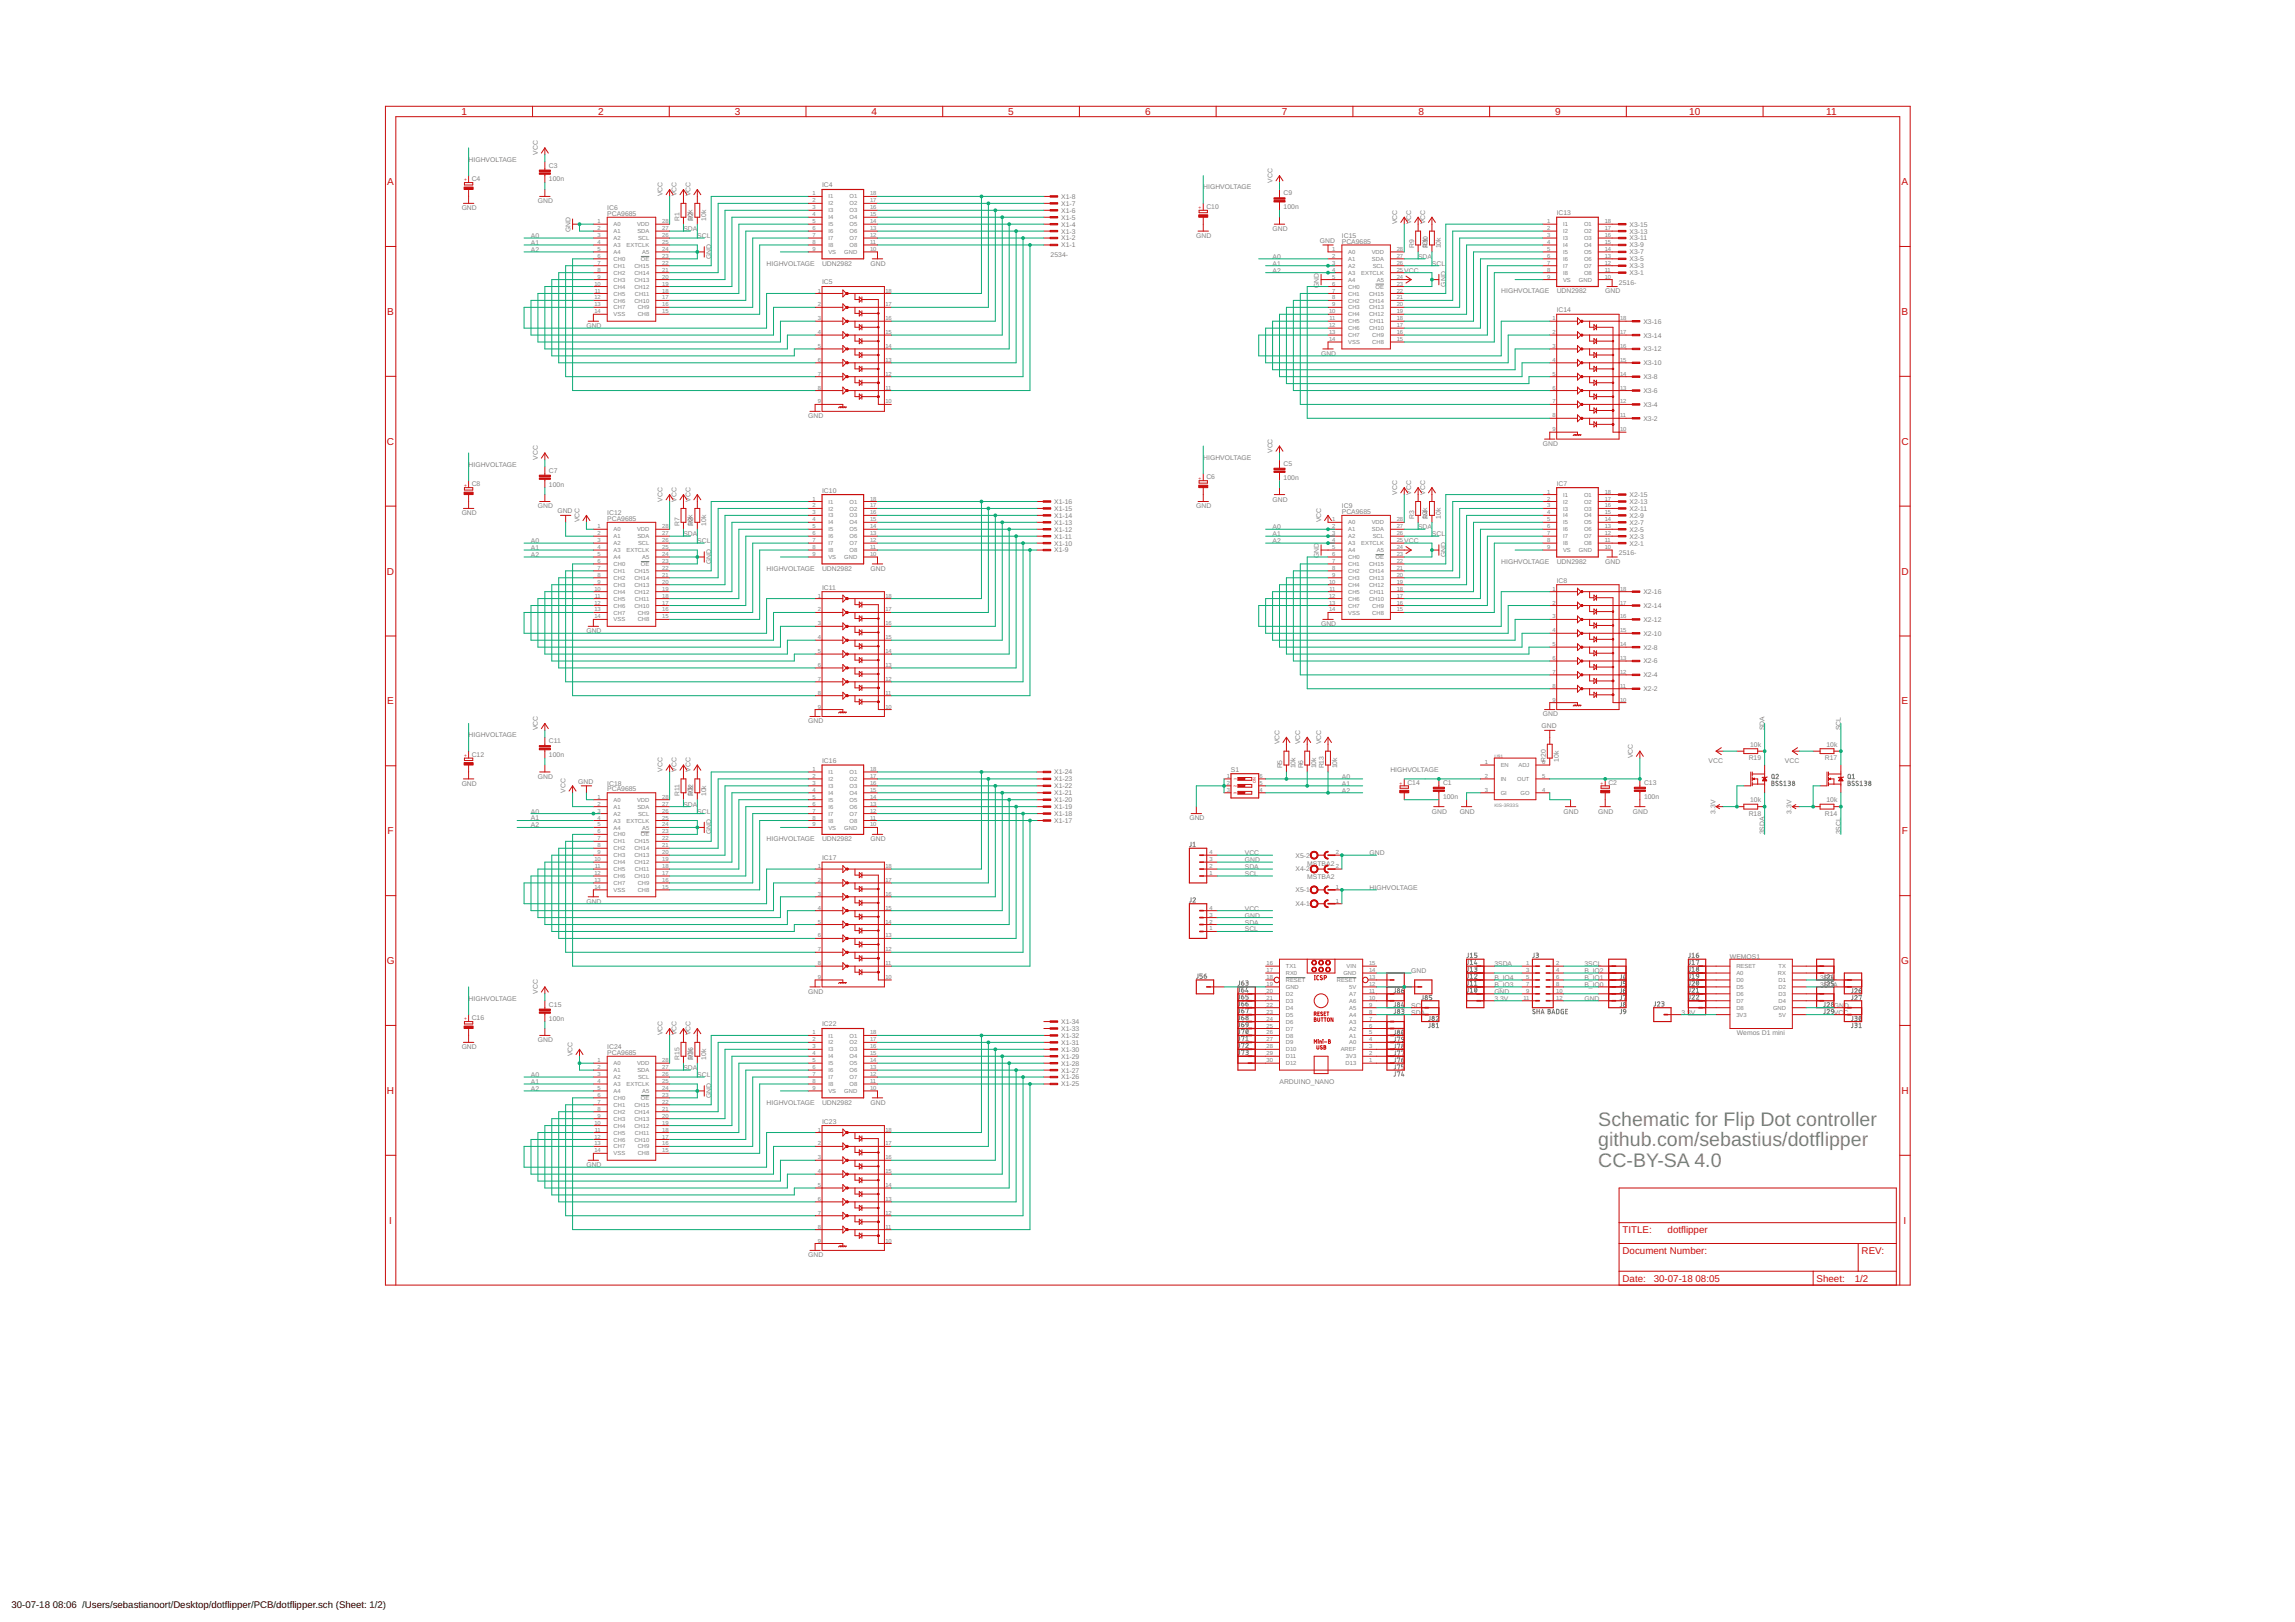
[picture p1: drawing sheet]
<svg xmlns="http://www.w3.org/2000/svg" width="841mm" height="594mm" viewBox="0 0 841 594" stroke-linecap="round" stroke-linejoin="round" font-family="sans-serif">
<defs><g id="words">
<g font-size="7.2" fill="#808080">
<text x="585.7" y="412.3">Schematic for Flip Dot controller</text>
<text x="585.7" y="419.9">github.com/sebastius/dotflipper</text>
<text x="585.7" y="427.5">CC-BY-SA 4.0</text>
</g>
<g font-size="3.7" fill="#c90d0c">
<text x="169.1" y="42.1">1</text>
<text x="219.2" y="42.1">2</text>
<text x="269.3" y="42.1">3</text>
<text x="319.4" y="42.1">4</text>
<text x="369.5" y="42.1">5</text>
<text x="419.6" y="42.1">6</text>
<text x="469.7" y="42.1">7</text>
<text x="519.8" y="42.1">8</text>
<text x="569.9" y="42.1">9</text>
<text x="619" y="42.1">10</text>
<text x="669.2" y="42.1">11</text>
<text x="141.9" y="67.8">A</text>
<text x="696.9" y="67.8">A</text>
<text x="141.9" y="115.3">B</text>
<text x="696.9" y="115.3">B</text>
<text x="141.8" y="162.9">C</text>
<text x="696.8" y="162.9">C</text>
<text x="141.8" y="210.4">D</text>
<text x="696.8" y="210.4">D</text>
<text x="141.9" y="258">E</text>
<text x="696.9" y="258">E</text>
<text x="142" y="305.5">F</text>
<text x="697" y="305.5">F</text>
<text x="141.7" y="353.1">G</text>
<text x="696.7" y="353.1">G</text>
<text x="141.8" y="400.6">H</text>
<text x="696.8" y="400.6">H</text>
<text x="142.6" y="448.2">I</text>
<text x="697.6" y="448.2">I</text>
</g>
<g font-size="3.6" fill="#c90d0c">
<text x="594.6" y="451.6">TITLE:</text>
<text x="611.1" y="451.6">dotflipper</text>
<text x="594.6" y="459.3">Document Number:</text>
<text x="682.2" y="459.3">REV:</text>
<text x="594.6" y="469.4">Date:</text>
<text x="606" y="469.4">30-07-18</text>
<text x="621.3" y="469.4">08:05</text>
<text x="665.7" y="469.4">Sheet:</text>
<text x="679.7" y="469.4">1/2</text>
</g>
<g font-size="3.5">
<text x="4.2" y="588.9">30-07-18</text>
<text x="19.3" y="588.9">08:06 /Users/sebastianoort/Desktop/dotflipper/PCB/dotflipper.sch (Sheet: 1/2)</text>
</g>
<g font-size="2.5" fill="#808080">
<text x="171.7" y="59.2">HIGHVOLTAGE</text>
<text x="197.1" y="56.7" transform="rotate(-90 197.1 56.7)">VCC</text>
<text x="201.2" y="61.4">C3</text>
<text x="172.9" y="66.4">C4</text>
<text x="201.2" y="66.5">100n</text>
<text x="242.8" y="71.9" transform="rotate(-90 242.8 71.9)">VCC</text>
<text x="247.9" y="71.9" transform="rotate(-90 247.9 71.9)">VCC</text>
<text x="253" y="71.9" transform="rotate(-90 253 71.9)">VCC</text>
<text x="301.3" y="68.6">IC4</text>
<text x="440.9" y="69.4">HIGHVOLTAGE</text>
<text x="466.3" y="66.9" transform="rotate(-90 466.3 66.9)">VCC</text>
<text x="470.4" y="71.6">C9</text>
<text x="169.2" y="77">GND</text>
<text x="197.1" y="74.5">GND</text>
<text x="222.5" y="77">IC6</text>
<text x="388.9" y="77.9">X1-6</text>
<text x="388.9" y="75.4">X1-7</text>
<text x="388.9" y="72.8">X1-8</text>
<text x="442.1" y="76.5">C10</text>
<text x="470.4" y="76.6">100n</text>
<text x="222.5" y="79">PCA9685</text>
<text x="249" y="80.8" transform="rotate(-90 249 80.8)">R1</text>
<text x="253.8" y="80.8" transform="rotate(-90 253.8 80.8)">10k</text>
<text x="254" y="80.8" transform="rotate(-90 254 80.8)">R2</text>
<text x="258.8" y="80.8" transform="rotate(-90 258.8 80.8)">10k</text>
<text x="388.9" y="83">X1-4</text>
<text x="388.9" y="80.4">X1-5</text>
<text x="512.1" y="82.1" transform="rotate(-90 512.1 82.1)">VCC</text>
<text x="517.1" y="82.1" transform="rotate(-90 517.1 82.1)">VCC</text>
<text x="522.2" y="82.1" transform="rotate(-90 522.2 82.1)">VCC</text>
<text x="570.5" y="78.8">IC13</text>
<text x="597.1" y="83">X3-15</text>
<text x="194.6" y="87.2">A0</text>
<text x="194.6" y="89.7">A1</text>
<text x="209.1" y="85.1" transform="rotate(-90 209.1 85.1)">GND</text>
<text x="250.5" y="84.6">SDA</text>
<text x="255.5" y="87.2">SCL</text>
<text x="388.9" y="88.1">X1-2</text>
<text x="388.9" y="85.5">X1-3</text>
<text x="438.4" y="87.2">GND</text>
<text x="466.3" y="84.6">GND</text>
<text x="483.7" y="89">GND</text>
<text x="491.7" y="89.2">PCA9685</text>
<text x="491.7" y="87.2">IC15</text>
<text x="597.1" y="88.1">X3-11</text>
<text x="597.1" y="85.5">X3-13</text>
<text x="194.6" y="92.3">A2</text>
<text x="260.6" y="94.8" transform="rotate(-90 260.6 94.8)">GND</text>
<text x="385" y="94.2">2534-</text>
<text x="388.9" y="90.6">X1-1</text>
<text x="466.3" y="94.8">A0</text>
<text x="518.2" y="91" transform="rotate(-90 518.2 91)">R9</text>
<text x="519.7" y="94.8">SDA</text>
<text x="523" y="91" transform="rotate(-90 523 91)">10k</text>
<text x="523.3" y="91" transform="rotate(-90 523.3 91)">R10</text>
<text x="528.1" y="91" transform="rotate(-90 528.1 91)">10k</text>
<text x="597.1" y="95.7">X3-5</text>
<text x="597.1" y="93.1">X3-7</text>
<text x="597.1" y="90.6">X3-9</text>
<text x="280.9" y="97.3">HIGHVOLTAGE</text>
<text x="301.3" y="97.3">UDN2982</text>
<text x="319" y="97.3">GND</text>
<text x="466.3" y="97.3">A1</text>
<text x="466.3" y="99.9">A2</text>
<text x="514.6" y="99.9">VCC</text>
<text x="524.8" y="97.3">SCL</text>
<text x="597.1" y="100.8">X3-1</text>
<text x="597.1" y="98.2">X3-3</text>
<text x="301.3" y="104.2">IC5</text>
<text x="483.4" y="105.4" transform="rotate(-90 483.4 105.4)">GND</text>
<text x="529.8" y="105" transform="rotate(-90 529.8 105)">GND</text>
<text x="550.2" y="107.5">HIGHVOLTAGE</text>
<text x="570.5" y="107.5">UDN2982</text>
<text x="588.2" y="107.5">GND</text>
<text x="593.3" y="104.3">2516-</text>
<text x="570.5" y="114.4">IC14</text>
<text x="602.2" y="118.5">X3-16</text>
<text x="214.9" y="120.2">GND</text>
<text x="602.2" y="123.6">X3-14</text>
<text x="484.1" y="130.4">GND</text>
<text x="602.2" y="128.7">X3-12</text>
<text x="602.2" y="133.8">X3-10</text>
<text x="602.2" y="143.9">X3-6</text>
<text x="602.2" y="138.9">X3-8</text>
<text x="602.2" y="149">X3-4</text>
<text x="296.2" y="153.2">GND</text>
<text x="602.2" y="154.1">X3-2</text>
<text x="466.3" y="165.9" transform="rotate(-90 466.3 165.9)">VCC</text>
<text x="565.4" y="163.4">GND</text>
<text x="171.7" y="171">HIGHVOLTAGE</text>
<text x="197.1" y="168.4" transform="rotate(-90 197.1 168.4)">VCC</text>
<text x="201.2" y="173.1">C7</text>
<text x="440.9" y="168.4">HIGHVOLTAGE</text>
<text x="470.4" y="170.6">C5</text>
<text x="172.9" y="178.1">C8</text>
<text x="201.2" y="178.2">100n</text>
<text x="442.1" y="175.6">C6</text>
<text x="470.4" y="175.7">100n</text>
<text x="570.5" y="177.8">IC7</text>
<text x="242.8" y="183.7" transform="rotate(-90 242.8 183.7)">VCC</text>
<text x="247.9" y="183.7" transform="rotate(-90 247.9 183.7)">VCC</text>
<text x="253" y="183.7" transform="rotate(-90 253 183.7)">VCC</text>
<text x="301.3" y="180.4">IC10</text>
<text x="386.3" y="184.6">X1-16</text>
<text x="466.3" y="183.7">GND</text>
<text x="512.1" y="181.1" transform="rotate(-90 512.1 181.1)">VCC</text>
<text x="517.1" y="181.1" transform="rotate(-90 517.1 181.1)">VCC</text>
<text x="522.2" y="181.1" transform="rotate(-90 522.2 181.1)">VCC</text>
<text x="597.1" y="184.6">X2-13</text>
<text x="597.1" y="182">X2-15</text>
<text x="169.2" y="188.8">GND</text>
<text x="197.1" y="186.2">GND</text>
<text x="204.3" y="188">GND</text>
<text x="212.4" y="191.3" transform="rotate(-90 212.4 191.3)">VCC</text>
<text x="222.5" y="190.8">PCA9685</text>
<text x="222.5" y="188.8">IC12</text>
<text x="386.3" y="189.7">X1-14</text>
<text x="386.3" y="187.1">X1-15</text>
<text x="438.4" y="186.2">GND</text>
<text x="484.1" y="191.3" transform="rotate(-90 484.1 191.3)">VCC</text>
<text x="491.7" y="188.3">PCA9685</text>
<text x="491.7" y="186.2">IC9</text>
<text x="518.2" y="190" transform="rotate(-90 518.2 190)">R3</text>
<text x="523" y="190" transform="rotate(-90 523 190)">10k</text>
<text x="523.3" y="190" transform="rotate(-90 523.3 190)">R4</text>
<text x="528.1" y="190" transform="rotate(-90 528.1 190)">10k</text>
<text x="597.1" y="189.7">X2-9</text>
<text x="597.1" y="187.1">X2-11</text>
<text x="249" y="192.6" transform="rotate(-90 249 192.6)">R7</text>
<text x="250.5" y="196.4">SDA</text>
<text x="253.8" y="192.6" transform="rotate(-90 253.8 192.6)">10k</text>
<text x="254" y="192.6" transform="rotate(-90 254 192.6)">R8</text>
<text x="258.8" y="192.6" transform="rotate(-90 258.8 192.6)">10k</text>
<text x="386.3" y="197.3">X1-11</text>
<text x="386.3" y="194.7">X1-12</text>
<text x="386.3" y="192.2">X1-13</text>
<text x="466.3" y="193.8">A0</text>
<text x="466.3" y="196.4">A1</text>
<text x="519.7" y="193.8">SDA</text>
<text x="524.8" y="196.4">SCL</text>
<text x="597.1" y="197.3">X2-3</text>
<text x="597.1" y="194.7">X2-5</text>
<text x="597.1" y="192.2">X2-7</text>
<text x="194.6" y="198.9">A0</text>
<text x="194.6" y="201.5">A1</text>
<text x="255.5" y="198.9">SCL</text>
<text x="386.3" y="202.4">X1-9</text>
<text x="386.3" y="199.8">X1-10</text>
<text x="466.3" y="198.9">A2</text>
<text x="514.6" y="198.9">VCC</text>
<text x="593.3" y="203.4">2516-</text>
<text x="597.1" y="199.8">X2-1</text>
<text x="194.6" y="204">A2</text>
<text x="260.6" y="206.5" transform="rotate(-90 260.6 206.5)">GND</text>
<text x="280.9" y="209.1">HIGHVOLTAGE</text>
<text x="301.3" y="209.1">UDN2982</text>
<text x="319" y="209.1">GND</text>
<text x="483.4" y="204.5" transform="rotate(-90 483.4 204.5)">GND</text>
<text x="529.8" y="204" transform="rotate(-90 529.8 204)">GND</text>
<text x="550.2" y="206.5">HIGHVOLTAGE</text>
<text x="570.5" y="206.5">UDN2982</text>
<text x="588.2" y="206.5">GND</text>
<text x="301.3" y="215.9">IC11</text>
<text x="570.5" y="213.4">IC8</text>
<text x="602.2" y="217.6">X2-16</text>
<text x="602.2" y="227.8">X2-12</text>
<text x="602.2" y="222.7">X2-14</text>
<text x="214.9" y="231.9">GND</text>
<text x="484.1" y="229.4">GND</text>
<text x="602.2" y="232.8">X2-10</text>
<text x="602.2" y="237.9">X2-8</text>
<text x="602.2" y="243">X2-6</text>
<text x="602.2" y="248.1">X2-4</text>
<text x="602.2" y="253.2">X2-2</text>
<text x="565.4" y="262.4">GND</text>
<text x="197.1" y="267.5" transform="rotate(-90 197.1 267.5)">VCC</text>
<text x="296.2" y="265">GND</text>
<text x="564.9" y="266.7">GND</text>
<text x="646.7" y="267.5" transform="rotate(-90 646.7 267.5)">SDA</text>
<text x="674.6" y="267.5" transform="rotate(-90 674.6 267.5)">SCL</text>
<text x="171.7" y="270">HIGHVOLTAGE</text>
<text x="201.2" y="272.2">C11</text>
<text x="468.9" y="272.6" transform="rotate(-90 468.9 272.6)">VCC</text>
<text x="476.5" y="272.6" transform="rotate(-90 476.5 272.6)">VCC</text>
<text x="484.1" y="272.6" transform="rotate(-90 484.1 272.6)">VCC</text>
<text x="641.4" y="273.6">10k</text>
<text x="669.3" y="273.6">10k</text>
<text x="172.9" y="277.2">C12</text>
<text x="201.2" y="277.3">100n</text>
<text x="301.3" y="279.4">IC16</text>
<text x="469.9" y="281.5" transform="rotate(-90 469.9 281.5)">R5</text>
<text x="474.7" y="281.5" transform="rotate(-90 474.7 281.5)">10k</text>
<text x="477.5" y="281.5" transform="rotate(-90 477.5 281.5)">R6</text>
<text x="482.3" y="281.5" transform="rotate(-90 482.3 281.5)">10k</text>
<text x="485.2" y="281.5" transform="rotate(-90 485.2 281.5)">R13</text>
<text x="490" y="281.5" transform="rotate(-90 490 281.5)">10k</text>
<text x="566.4" y="278.9" transform="rotate(-90 566.4 278.9)">R20</text>
<text x="571.2" y="278.9" transform="rotate(-90 571.2 278.9)">10k</text>
<text x="598.4" y="277.7" transform="rotate(-90 598.4 277.7)">VCC</text>
<text x="626.2" y="279.4">VCC</text>
<text x="640.8" y="278.4">R19</text>
<text x="654.1" y="279.4">VCC</text>
<text x="668.8" y="278.4">R17</text>
<text x="169.2" y="287.8">GND</text>
<text x="197.1" y="285.3">GND</text>
<text x="211.9" y="287.1">GND</text>
<text x="222.5" y="287.8">IC18</text>
<text x="242.8" y="282.7" transform="rotate(-90 242.8 282.7)">VCC</text>
<text x="247.9" y="282.7" transform="rotate(-90 247.9 282.7)">VCC</text>
<text x="253" y="282.7" transform="rotate(-90 253 282.7)">VCC</text>
<text x="386.3" y="286.2">X1-23</text>
<text x="386.3" y="283.6">X1-24</text>
<text x="451.1" y="282.7">S1</text>
<text x="491.7" y="285.3">A0</text>
<text x="491.7" y="287.8">A1</text>
<text x="509.5" y="282.7">HIGHVOLTAGE</text>
<text x="515.7" y="287.3">C14</text>
<text x="528.8" y="287.4">C1</text>
<text x="589.4" y="287.3">C2</text>
<text x="602.5" y="287.4">C13</text>
<text x="207.3" y="290.4" transform="rotate(-90 207.3 290.4)">VCC</text>
<text x="222.5" y="289.9">PCA9685</text>
<text x="249" y="291.6" transform="rotate(-90 249 291.6)">R11</text>
<text x="253.8" y="291.6" transform="rotate(-90 253.8 291.6)">10k</text>
<text x="254" y="291.6" transform="rotate(-90 254 291.6)">R12</text>
<text x="258.8" y="291.6" transform="rotate(-90 258.8 291.6)">10k</text>
<text x="386.3" y="293.8">X1-20</text>
<text x="386.3" y="291.2">X1-21</text>
<text x="386.3" y="288.7">X1-22</text>
<text x="491.7" y="290.4">A2</text>
<text x="528.8" y="292.5">100n</text>
<text x="602.5" y="292.5">100n</text>
<text x="641.4" y="293.9">10k</text>
<text x="669.3" y="293.9">10k</text>
<text x="194.6" y="298">A0</text>
<text x="250.5" y="295.4">SDA</text>
<text x="255.5" y="298">SCL</text>
<text x="386.3" y="298.9">X1-18</text>
<text x="386.3" y="296.3">X1-19</text>
<text x="524.8" y="298">GND</text>
<text x="534.9" y="298">GND</text>
<text x="573" y="298">GND</text>
<text x="585.7" y="298">GND</text>
<text x="598.4" y="298">GND</text>
<text x="628.6" y="298" transform="rotate(-90 628.6 298)">3.3V</text>
<text x="640.8" y="298.7">R18</text>
<text x="656.6" y="298" transform="rotate(-90 656.6 298)">3.3V</text>
<text x="668.8" y="298.7">R14</text>
<text x="194.6" y="300.5">A1</text>
<text x="194.6" y="303.1">A2</text>
<text x="260.6" y="305.6" transform="rotate(-90 260.6 305.6)">GND</text>
<text x="386.3" y="301.4">X1-17</text>
<text x="435.9" y="300.5">GND</text>
<text x="646.7" y="305.6" transform="rotate(-90 646.7 305.6)">3SDA</text>
<text x="674.6" y="305.6" transform="rotate(-90 674.6 305.6)">3SCL</text>
<text x="280.9" y="308.1">HIGHVOLTAGE</text>
<text x="301.3" y="308.1">UDN2982</text>
<text x="319" y="308.1">GND</text>
<text x="301.3" y="315">IC17</text>
<text x="456.2" y="315.8">GND</text>
<text x="456.2" y="313.2">VCC</text>
<text x="474.8" y="314.1">X5-2</text>
<text x="479" y="317">MSTBA2</text>
<text x="501.9" y="313.2">GND</text>
<text x="456.2" y="318.3">SDA</text>
<text x="456.2" y="320.8">SCL</text>
<text x="474.8" y="319.2">X4-2</text>
<text x="479" y="322.1">MSTBA2</text>
<text x="474.8" y="326.8">X5-1</text>
<text x="501.9" y="325.9">HIGHVOLTAGE</text>
<text x="214.9" y="331">GND</text>
<text x="456.2" y="333.5">VCC</text>
<text x="474.8" y="331.9">X4-1</text>
<text x="456.2" y="336.1">GND</text>
<text x="456.2" y="338.6">SDA</text>
<text x="456.2" y="341.2">SCL</text>
<text x="547.6" y="353.9">3SDA</text>
<text x="580.6" y="353.9">3SCL</text>
<text x="634" y="351.3">WEMOS1</text>
<text x="517.1" y="356.4">GND</text>
<text x="547.6" y="358.9">B_IO4</text>
<text x="580.6" y="356.4">B_IO2</text>
<text x="580.6" y="358.9">B_IO1</text>
<text x="667" y="358.9">3SCL</text>
<text x="197.1" y="364" transform="rotate(-90 197.1 364)">VCC</text>
<text x="296.2" y="364">GND</text>
<text x="547.6" y="364">GND</text>
<text x="547.6" y="361.5">B_IO3</text>
<text x="580.6" y="361.5">B_IO0</text>
<text x="667" y="361.5">3SDA</text>
<text x="171.7" y="366.6">HIGHVOLTAGE</text>
<text x="201.2" y="368.7">C15</text>
<text x="517.1" y="371.6">SDA</text>
<text x="517.1" y="369.1">SCL</text>
<text x="547.6" y="366.6">3.3V</text>
<text x="580.6" y="366.6">GND</text>
<text x="616.2" y="371.6">3.3V</text>
<text x="672.1" y="369.1">GND</text>
<text x="672.1" y="371.6">VCC</text>
<text x="172.9" y="373.7">C16</text>
<text x="201.2" y="373.8">100n</text>
<text x="301.3" y="376">IC22</text>
<text x="388.9" y="377.6">X1-33</text>
<text x="388.9" y="375.1">X1-34</text>
<text x="197.1" y="381.8">GND</text>
<text x="242.8" y="379.3" transform="rotate(-90 242.8 379.3)">VCC</text>
<text x="247.9" y="379.3" transform="rotate(-90 247.9 379.3)">VCC</text>
<text x="253" y="379.3" transform="rotate(-90 253 379.3)">VCC</text>
<text x="388.9" y="382.7">X1-31</text>
<text x="388.9" y="380.1">X1-32</text>
<text x="636.5" y="379.3">Wemos D1 mini</text>
<text x="169.2" y="384.3">GND</text>
<text x="209.8" y="386.9" transform="rotate(-90 209.8 386.9)">VCC</text>
<text x="222.5" y="386.4">PCA9685</text>
<text x="222.5" y="384.3">IC24</text>
<text x="249" y="388.1" transform="rotate(-90 249 388.1)">R15</text>
<text x="253.8" y="388.1" transform="rotate(-90 253.8 388.1)">10k</text>
<text x="254" y="388.1" transform="rotate(-90 254 388.1)">R16</text>
<text x="258.8" y="388.1" transform="rotate(-90 258.8 388.1)">10k</text>
<text x="388.9" y="387.8">X1-29</text>
<text x="388.9" y="385.2">X1-30</text>
<text x="194.6" y="394.5">A0</text>
<text x="250.5" y="392">SDA</text>
<text x="255.5" y="394.5">SCL</text>
<text x="388.9" y="395.4">X1-26</text>
<text x="388.9" y="392.8">X1-27</text>
<text x="388.9" y="390.3">X1-28</text>
<text x="194.6" y="397">A1</text>
<text x="194.6" y="399.6">A2</text>
<text x="388.9" y="397.9">X1-25</text>
<text x="468.9" y="397">ARDUINO_NANO</text>
<text x="260.6" y="402.1" transform="rotate(-90 260.6 402.1)">GND</text>
<text x="280.9" y="404.6">HIGHVOLTAGE</text>
<text x="301.3" y="404.6">UDN2982</text>
<text x="319" y="404.6">GND</text>
<text x="301.3" y="411.5">IC23</text>
<text x="214.9" y="427.5">GND</text>
<text x="296.2" y="460.5">GND</text>
</g>
<g font-size="2.1" fill="#808080">
<text x="297.7" y="71.6">1</text>
<text x="318.8" y="71.6">18</text>
<text x="297.7" y="74.1">2</text>
<text x="297.7" y="76.7">3</text>
<text x="303.6" y="72.7">I1</text>
<text x="303.6" y="75.2">I2</text>
<text x="303.6" y="77.8">I3</text>
<text x="311.3" y="72.7">O1</text>
<text x="311.3" y="75.2">O2</text>
<text x="311.3" y="77.8">O3</text>
<text x="318.8" y="74.1">17</text>
<text x="318.8" y="76.7">16</text>
<text x="219" y="81.7">1</text>
<text x="224.9" y="82.9">A0</text>
<text x="233.5" y="82.9">VDD</text>
<text x="242.6" y="81.7">28</text>
<text x="297.7" y="79.2">4</text>
<text x="297.7" y="81.7">5</text>
<text x="303.6" y="80.3">I4</text>
<text x="303.6" y="82.9">I5</text>
<text x="311.3" y="80.3">O4</text>
<text x="311.3" y="82.9">O5</text>
<text x="318.8" y="79.2">15</text>
<text x="318.8" y="81.7">14</text>
<text x="566.9" y="81.7">1</text>
<text x="572.8" y="82.9">I1</text>
<text x="580.5" y="82.9">O1</text>
<text x="588" y="81.7">18</text>
<text x="219" y="84.3">2</text>
<text x="219" y="86.8">3</text>
<text x="219" y="89.4">4</text>
<text x="224.9" y="85.4">A1</text>
<text x="224.9" y="87.9">A2</text>
<text x="233.6" y="85.4">SDA</text>
<text x="233.8" y="87.9">SCL</text>
<text x="242.6" y="89.4">25</text>
<text x="242.6" y="86.8">26</text>
<text x="242.6" y="84.3">27</text>
<text x="297.7" y="84.3">6</text>
<text x="297.7" y="86.8">7</text>
<text x="297.7" y="89.4">8</text>
<text x="303.6" y="85.4">I6</text>
<text x="303.6" y="87.9">I7</text>
<text x="311.3" y="85.4">O6</text>
<text x="311.3" y="87.9">O7</text>
<text x="318.8" y="89.4">11</text>
<text x="318.8" y="84.3">13</text>
<text x="318.8" y="86.8">12</text>
<text x="566.9" y="84.3">2</text>
<text x="566.9" y="86.8">3</text>
<text x="566.9" y="89.4">4</text>
<text x="572.8" y="85.4">I2</text>
<text x="572.8" y="87.9">I3</text>
<text x="580.5" y="85.4">O2</text>
<text x="580.5" y="87.9">O3</text>
<text x="588" y="84.3">17</text>
<text x="588" y="86.8">16</text>
<text x="588" y="89.4">15</text>
<text x="219" y="91.9">5</text>
<text x="219" y="94.4">6</text>
<text x="224.9" y="90.5">A3</text>
<text x="224.9" y="93">A4</text>
<text x="224.9" y="95.6">CH0</text>
<text x="229.6" y="90.5">EXTCLK</text>
<text x="234.9" y="95.6">OE</text>
<text x="235.3" y="93">A5</text>
<text x="242.6" y="94.4">23</text>
<text x="242.6" y="91.9">24</text>
<text x="297.7" y="91.9">9</text>
<text x="303.6" y="90.5">I8</text>
<text x="303.6" y="93">VS</text>
<text x="309.4" y="93">GND</text>
<text x="311.3" y="90.5">O8</text>
<text x="318.8" y="91.9">10</text>
<text x="488.2" y="91.9">1</text>
<text x="488.2" y="94.4">2</text>
<text x="494.1" y="93">A0</text>
<text x="494.1" y="95.6">A1</text>
<text x="502.7" y="93">VDD</text>
<text x="502.8" y="95.6">SDA</text>
<text x="511.9" y="94.4">27</text>
<text x="511.9" y="91.9">28</text>
<text x="566.9" y="91.9">5</text>
<text x="566.9" y="94.4">6</text>
<text x="572.8" y="90.5">I4</text>
<text x="572.8" y="93">I5</text>
<text x="572.8" y="95.6">I6</text>
<text x="580.5" y="90.5">O4</text>
<text x="580.5" y="93">O5</text>
<text x="580.5" y="95.6">O6</text>
<text x="588" y="91.9">14</text>
<text x="588" y="94.4">13</text>
<text x="219" y="97">7</text>
<text x="219" y="99.5">8</text>
<text x="224.9" y="98.1">CH1</text>
<text x="224.9" y="100.6">CH2</text>
<text x="232.5" y="100.6">CH14</text>
<text x="232.5" y="98.1">CH15</text>
<text x="242.6" y="99.5">21</text>
<text x="242.6" y="97">22</text>
<text x="488.2" y="97">3</text>
<text x="488.2" y="99.5">4</text>
<text x="494.1" y="98.1">A2</text>
<text x="494.1" y="100.6">A3</text>
<text x="498.9" y="100.6">EXTCLK</text>
<text x="503" y="98.1">SCL</text>
<text x="511.9" y="99.5">25</text>
<text x="511.9" y="97">26</text>
<text x="566.9" y="97">7</text>
<text x="566.9" y="99.5">8</text>
<text x="572.8" y="98.1">I7</text>
<text x="572.8" y="100.6">I8</text>
<text x="580.5" y="100.6">O8</text>
<text x="580.5" y="98.1">O7</text>
<text x="588" y="99.5">11</text>
<text x="588" y="97">12</text>
<text x="217.8" y="104.6">10</text>
<text x="218" y="107.1">11</text>
<text x="219" y="102.1">9</text>
<text x="224.9" y="103.2">CH3</text>
<text x="224.9" y="105.7">CH4</text>
<text x="232.5" y="105.7">CH12</text>
<text x="232.5" y="103.2">CH13</text>
<text x="242.6" y="107.1">18</text>
<text x="242.6" y="104.6">19</text>
<text x="242.6" y="102.1">20</text>
<text x="299.7" y="107.1">1</text>
<text x="324.5" y="107.1">18</text>
<text x="488.2" y="102.1">5</text>
<text x="488.2" y="104.6">6</text>
<text x="488.2" y="107.1">7</text>
<text x="494.1" y="103.2">A4</text>
<text x="494.1" y="105.7">CH0</text>
<text x="504.1" y="105.7">OE</text>
<text x="504.6" y="103.2">A5</text>
<text x="511.9" y="107.1">22</text>
<text x="511.9" y="104.6">23</text>
<text x="511.9" y="102.1">24</text>
<text x="566.9" y="102.1">9</text>
<text x="572.8" y="103.2">VS</text>
<text x="578.6" y="103.2">GND</text>
<text x="588" y="102.1">10</text>
<text x="217.8" y="109.7">12</text>
<text x="217.8" y="112.2">13</text>
<text x="224.9" y="108.3">CH5</text>
<text x="224.9" y="110.8">CH6</text>
<text x="224.9" y="113.3">CH7</text>
<text x="232.5" y="110.8">CH10</text>
<text x="232.6" y="108.3">CH11</text>
<text x="233.7" y="113.3">CH9</text>
<text x="242.6" y="112.2">16</text>
<text x="242.6" y="109.7">17</text>
<text x="299.7" y="112.2">2</text>
<text x="324.5" y="112.2">17</text>
<text x="488.2" y="109.7">8</text>
<text x="488.2" y="112.2">9</text>
<text x="494.1" y="108.3">CH1</text>
<text x="494.1" y="110.8">CH2</text>
<text x="494.1" y="113.3">CH3</text>
<text x="501.7" y="113.3">CH13</text>
<text x="501.7" y="110.8">CH14</text>
<text x="501.7" y="108.3">CH15</text>
<text x="511.9" y="112.2">20</text>
<text x="511.9" y="109.7">21</text>
<text x="217.8" y="114.8">14</text>
<text x="224.9" y="115.9">VSS</text>
<text x="233.7" y="115.9">CH8</text>
<text x="242.6" y="114.8">15</text>
<text x="299.7" y="117.3">3</text>
<text x="324.5" y="117.3">16</text>
<text x="487" y="114.8">10</text>
<text x="487" y="119.8">12</text>
<text x="487.2" y="117.3">11</text>
<text x="494.1" y="115.9">CH4</text>
<text x="494.1" y="118.4">CH5</text>
<text x="501.7" y="115.9">CH12</text>
<text x="501.9" y="118.4">CH11</text>
<text x="511.9" y="119.8">17</text>
<text x="511.9" y="117.3">18</text>
<text x="511.9" y="114.8">19</text>
<text x="568.9" y="117.3">1</text>
<text x="593.7" y="117.3">18</text>
<text x="299.7" y="122.4">4</text>
<text x="324.5" y="122.4">15</text>
<text x="487" y="122.4">13</text>
<text x="487" y="124.9">14</text>
<text x="494.1" y="121">CH6</text>
<text x="494.1" y="123.5">CH7</text>
<text x="501.7" y="121">CH10</text>
<text x="502.9" y="123.5">CH9</text>
<text x="511.9" y="124.9">15</text>
<text x="511.9" y="122.4">16</text>
<text x="568.9" y="122.4">2</text>
<text x="593.7" y="122.4">17</text>
<text x="299.7" y="127.5">5</text>
<text x="324.5" y="127.5">14</text>
<text x="494.1" y="126">VSS</text>
<text x="502.9" y="126">CH8</text>
<text x="568.9" y="127.5">3</text>
<text x="593.7" y="127.5">16</text>
<text x="299.7" y="132.5">6</text>
<text x="299.7" y="137.6">7</text>
<text x="324.5" y="137.6">12</text>
<text x="324.5" y="132.5">13</text>
<text x="568.9" y="132.5">4</text>
<text x="568.9" y="137.6">5</text>
<text x="593.7" y="137.6">14</text>
<text x="593.7" y="132.5">15</text>
<text x="299.7" y="142.7">8</text>
<text x="324.5" y="142.7">11</text>
<text x="568.9" y="142.7">6</text>
<text x="593.7" y="142.7">13</text>
<text x="299.7" y="147.8">9</text>
<text x="324.5" y="147.8">10</text>
<text x="568.9" y="147.8">7</text>
<text x="593.7" y="147.8">12</text>
<text x="568.9" y="152.9">8</text>
<text x="593.7" y="152.9">11</text>
<text x="568.9" y="157.9">9</text>
<text x="593.7" y="157.9">10</text>
<text x="297.7" y="183.3">1</text>
<text x="297.7" y="185.9">2</text>
<text x="303.6" y="184.4">I1</text>
<text x="311.3" y="184.4">O1</text>
<text x="318.8" y="183.3">18</text>
<text x="318.8" y="185.9">17</text>
<text x="566.9" y="180.8">1</text>
<text x="566.9" y="183.3">2</text>
<text x="566.9" y="185.9">3</text>
<text x="572.8" y="181.9">I1</text>
<text x="572.8" y="184.4">I2</text>
<text x="580.5" y="181.9">O1</text>
<text x="580.5" y="184.4">O2</text>
<text x="588" y="180.8">18</text>
<text x="588" y="183.3">17</text>
<text x="588" y="185.9">16</text>
<text x="297.7" y="188.4">3</text>
<text x="297.7" y="191">4</text>
<text x="303.6" y="187">I2</text>
<text x="303.6" y="189.5">I3</text>
<text x="311.3" y="187">O2</text>
<text x="311.3" y="189.5">O3</text>
<text x="318.8" y="188.4">16</text>
<text x="318.8" y="191">15</text>
<text x="488.2" y="191">1</text>
<text x="511.9" y="191">28</text>
<text x="566.9" y="188.4">4</text>
<text x="566.9" y="191">5</text>
<text x="572.8" y="187">I3</text>
<text x="572.8" y="189.5">I4</text>
<text x="580.5" y="187">O3</text>
<text x="580.5" y="189.5">O4</text>
<text x="588" y="188.4">15</text>
<text x="588" y="191">14</text>
<text x="219" y="193.5">1</text>
<text x="219" y="196">2</text>
<text x="224.9" y="194.6">A0</text>
<text x="224.9" y="197.1">A1</text>
<text x="233.5" y="194.6">VDD</text>
<text x="233.6" y="197.1">SDA</text>
<text x="242.6" y="196">27</text>
<text x="242.6" y="193.5">28</text>
<text x="297.7" y="193.5">5</text>
<text x="297.7" y="196">6</text>
<text x="303.6" y="192.1">I4</text>
<text x="303.6" y="194.6">I5</text>
<text x="303.6" y="197.1">I6</text>
<text x="311.3" y="192.1">O4</text>
<text x="311.3" y="194.6">O5</text>
<text x="311.3" y="197.1">O6</text>
<text x="318.8" y="193.5">14</text>
<text x="318.8" y="196">13</text>
<text x="488.2" y="193.5">2</text>
<text x="488.2" y="196">3</text>
<text x="494.1" y="192.1">A0</text>
<text x="494.1" y="194.6">A1</text>
<text x="494.1" y="197.1">A2</text>
<text x="502.7" y="192.1">VDD</text>
<text x="502.8" y="194.6">SDA</text>
<text x="503" y="197.1">SCL</text>
<text x="511.9" y="196">26</text>
<text x="511.9" y="193.5">27</text>
<text x="566.9" y="193.5">6</text>
<text x="566.9" y="196">7</text>
<text x="572.8" y="192.1">I5</text>
<text x="572.8" y="194.6">I6</text>
<text x="572.8" y="197.1">I7</text>
<text x="580.5" y="192.1">O5</text>
<text x="580.5" y="194.6">O6</text>
<text x="580.5" y="197.1">O7</text>
<text x="588" y="193.5">13</text>
<text x="588" y="196">12</text>
<text x="219" y="198.6">3</text>
<text x="219" y="201.1">4</text>
<text x="219" y="203.7">5</text>
<text x="224.9" y="199.7">A2</text>
<text x="224.9" y="202.2">A3</text>
<text x="229.6" y="202.2">EXTCLK</text>
<text x="233.8" y="199.7">SCL</text>
<text x="242.6" y="203.7">24</text>
<text x="242.6" y="201.1">25</text>
<text x="242.6" y="198.6">26</text>
<text x="297.7" y="198.6">7</text>
<text x="297.7" y="201.1">8</text>
<text x="297.7" y="203.7">9</text>
<text x="303.6" y="199.7">I7</text>
<text x="303.6" y="202.2">I8</text>
<text x="311.3" y="202.2">O8</text>
<text x="311.3" y="199.7">O7</text>
<text x="318.8" y="201.1">11</text>
<text x="318.8" y="198.6">12</text>
<text x="318.8" y="203.7">10</text>
<text x="488.2" y="198.6">4</text>
<text x="488.2" y="201.1">5</text>
<text x="488.2" y="203.7">6</text>
<text x="494.1" y="199.7">A3</text>
<text x="494.1" y="202.2">A4</text>
<text x="498.9" y="199.7">EXTCLK</text>
<text x="504.6" y="202.2">A5</text>
<text x="511.9" y="203.7">23</text>
<text x="511.9" y="201.1">24</text>
<text x="511.9" y="198.6">25</text>
<text x="566.9" y="198.6">8</text>
<text x="566.9" y="201.1">9</text>
<text x="572.8" y="199.7">I8</text>
<text x="572.8" y="202.2">VS</text>
<text x="578.6" y="202.2">GND</text>
<text x="580.5" y="199.7">O8</text>
<text x="588" y="198.6">11</text>
<text x="588" y="201.1">10</text>
<text x="219" y="206.2">6</text>
<text x="219" y="208.7">7</text>
<text x="224.9" y="204.8">A4</text>
<text x="224.9" y="207.3">CH0</text>
<text x="224.9" y="209.8">CH1</text>
<text x="232.5" y="209.8">CH15</text>
<text x="234.9" y="207.3">OE</text>
<text x="235.3" y="204.8">A5</text>
<text x="242.6" y="208.7">22</text>
<text x="242.6" y="206.2">23</text>
<text x="303.6" y="204.8">VS</text>
<text x="309.4" y="204.8">GND</text>
<text x="488.2" y="206.2">7</text>
<text x="488.2" y="208.7">8</text>
<text x="494.1" y="204.8">CH0</text>
<text x="494.1" y="207.3">CH1</text>
<text x="494.1" y="209.8">CH2</text>
<text x="501.7" y="209.8">CH14</text>
<text x="501.7" y="207.3">CH15</text>
<text x="504.1" y="204.8">OE</text>
<text x="511.9" y="208.7">21</text>
<text x="511.9" y="206.2">22</text>
<text x="219" y="211.3">8</text>
<text x="219" y="213.8">9</text>
<text x="224.9" y="212.4">CH2</text>
<text x="224.9" y="214.9">CH3</text>
<text x="232.5" y="214.9">CH13</text>
<text x="232.5" y="212.4">CH14</text>
<text x="242.6" y="213.8">20</text>
<text x="242.6" y="211.3">21</text>
<text x="487" y="213.8">10</text>
<text x="488.2" y="211.3">9</text>
<text x="494.1" y="212.4">CH3</text>
<text x="494.1" y="214.9">CH4</text>
<text x="501.7" y="214.9">CH12</text>
<text x="501.7" y="212.4">CH13</text>
<text x="511.9" y="213.8">19</text>
<text x="511.9" y="211.3">20</text>
<text x="217.8" y="216.3">10</text>
<text x="217.8" y="221.4">12</text>
<text x="218" y="218.9">11</text>
<text x="224.9" y="217.5">CH4</text>
<text x="224.9" y="220">CH5</text>
<text x="232.5" y="217.5">CH12</text>
<text x="232.6" y="220">CH11</text>
<text x="242.6" y="221.4">17</text>
<text x="242.6" y="218.9">18</text>
<text x="242.6" y="216.3">19</text>
<text x="299.7" y="218.9">1</text>
<text x="324.5" y="218.9">18</text>
<text x="487" y="218.9">12</text>
<text x="487" y="221.4">13</text>
<text x="487.2" y="216.3">11</text>
<text x="494.1" y="217.5">CH5</text>
<text x="494.1" y="220">CH6</text>
<text x="501.7" y="220">CH10</text>
<text x="501.9" y="217.5">CH11</text>
<text x="511.9" y="221.4">16</text>
<text x="511.9" y="218.9">17</text>
<text x="511.9" y="216.3">18</text>
<text x="568.9" y="216.3">1</text>
<text x="568.9" y="221.4">2</text>
<text x="593.7" y="221.4">17</text>
<text x="593.7" y="216.3">18</text>
<text x="217.8" y="224">13</text>
<text x="217.8" y="226.5">14</text>
<text x="224.9" y="222.5">CH6</text>
<text x="224.9" y="225.1">CH7</text>
<text x="224.9" y="227.6">VSS</text>
<text x="232.5" y="222.5">CH10</text>
<text x="233.7" y="227.6">CH8</text>
<text x="233.7" y="225.1">CH9</text>
<text x="242.6" y="226.5">15</text>
<text x="242.6" y="224">16</text>
<text x="299.7" y="224">2</text>
<text x="324.5" y="224">17</text>
<text x="487" y="224">14</text>
<text x="494.1" y="222.5">CH7</text>
<text x="494.1" y="225.1">VSS</text>
<text x="502.9" y="225.1">CH8</text>
<text x="502.9" y="222.5">CH9</text>
<text x="511.9" y="224">15</text>
<text x="568.9" y="226.5">3</text>
<text x="593.7" y="226.5">16</text>
<text x="299.7" y="229">3</text>
<text x="324.5" y="229">16</text>
<text x="568.9" y="231.6">4</text>
<text x="593.7" y="231.6">15</text>
<text x="299.7" y="234.1">4</text>
<text x="299.7" y="239.2">5</text>
<text x="324.5" y="239.2">14</text>
<text x="324.5" y="234.1">15</text>
<text x="568.9" y="236.7">5</text>
<text x="593.7" y="236.7">14</text>
<text x="299.7" y="244.3">6</text>
<text x="324.5" y="244.3">13</text>
<text x="568.9" y="241.7">6</text>
<text x="593.7" y="241.7">13</text>
<text x="299.7" y="249.4">7</text>
<text x="324.5" y="249.4">12</text>
<text x="568.9" y="246.8">7</text>
<text x="568.9" y="251.9">8</text>
<text x="593.7" y="251.9">11</text>
<text x="593.7" y="246.8">12</text>
<text x="299.7" y="254.4">8</text>
<text x="324.5" y="254.4">11</text>
<text x="568.9" y="257">9</text>
<text x="593.7" y="257">10</text>
<text x="299.7" y="259.5">9</text>
<text x="324.5" y="259.5">10</text>
<text x="544.1" y="279.8">1</text>
<text x="549.9" y="281">EN</text>
<text x="556.5" y="281">ADJ</text>
<text x="565.2" y="279.8">6</text>
<text x="297.7" y="282.4">1</text>
<text x="297.7" y="284.9">2</text>
<text x="297.7" y="287.5">3</text>
<text x="303.6" y="283.5">I1</text>
<text x="303.6" y="286">I2</text>
<text x="311.3" y="283.5">O1</text>
<text x="311.3" y="286">O2</text>
<text x="318.8" y="282.4">18</text>
<text x="318.8" y="284.9">17</text>
<text x="318.8" y="287.5">16</text>
<text x="449.6" y="284.9">1</text>
<text x="449.6" y="287.5">2</text>
<text x="461.6" y="287.5">5</text>
<text x="461.6" y="284.9">6</text>
<text x="544.1" y="284.9">2</text>
<text x="549.9" y="286">IN</text>
<text x="556" y="286">OUT</text>
<text x="565.2" y="284.9">5</text>
<text x="219" y="292.5">1</text>
<text x="224.9" y="293.7">A0</text>
<text x="233.5" y="293.7">VDD</text>
<text x="242.6" y="292.5">28</text>
<text x="297.7" y="290">4</text>
<text x="297.7" y="292.5">5</text>
<text x="303.6" y="288.6">I3</text>
<text x="303.6" y="291.1">I4</text>
<text x="303.6" y="293.7">I5</text>
<text x="311.3" y="288.6">O3</text>
<text x="311.3" y="291.1">O4</text>
<text x="311.3" y="293.7">O5</text>
<text x="318.8" y="290">15</text>
<text x="318.8" y="292.5">14</text>
<text x="449.6" y="290">3</text>
<text x="461.6" y="290">4</text>
<text x="544.1" y="290">3</text>
<text x="549.9" y="291.1">GI</text>
<text x="557.2" y="291.1">GO</text>
<text x="565.2" y="290">4</text>
<text x="219" y="295.1">2</text>
<text x="219" y="297.6">3</text>
<text x="224.9" y="296.2">A1</text>
<text x="224.9" y="298.7">A2</text>
<text x="233.6" y="296.2">SDA</text>
<text x="233.8" y="298.7">SCL</text>
<text x="242.6" y="297.6">26</text>
<text x="242.6" y="295.1">27</text>
<text x="297.7" y="295.1">6</text>
<text x="297.7" y="297.6">7</text>
<text x="303.6" y="296.2">I6</text>
<text x="303.6" y="298.7">I7</text>
<text x="311.3" y="296.2">O6</text>
<text x="311.3" y="298.7">O7</text>
<text x="318.8" y="295.1">13</text>
<text x="318.8" y="297.6">12</text>
<text x="219" y="300.2">4</text>
<text x="219" y="302.7">5</text>
<text x="219" y="305.2">6</text>
<text x="224.9" y="301.3">A3</text>
<text x="224.9" y="303.8">A4</text>
<text x="229.6" y="301.3">EXTCLK</text>
<text x="235.3" y="303.8">A5</text>
<text x="242.6" y="305.2">23</text>
<text x="242.6" y="302.7">24</text>
<text x="242.6" y="300.2">25</text>
<text x="297.7" y="300.2">8</text>
<text x="297.7" y="302.7">9</text>
<text x="303.6" y="301.3">I8</text>
<text x="303.6" y="303.8">VS</text>
<text x="309.4" y="303.8">GND</text>
<text x="311.3" y="301.3">O8</text>
<text x="318.8" y="300.2">11</text>
<text x="318.8" y="302.7">10</text>
<text x="219" y="307.8">7</text>
<text x="219" y="310.3">8</text>
<text x="224.9" y="306.4">CH0</text>
<text x="224.9" y="308.9">CH1</text>
<text x="224.9" y="311.4">CH2</text>
<text x="232.5" y="311.4">CH14</text>
<text x="232.5" y="308.9">CH15</text>
<text x="234.9" y="306.4">OE</text>
<text x="242.6" y="310.3">21</text>
<text x="242.6" y="307.8">22</text>
<text x="217.8" y="315.4">10</text>
<text x="218" y="317.9">11</text>
<text x="219" y="312.9">9</text>
<text x="224.9" y="314">CH3</text>
<text x="224.9" y="316.5">CH4</text>
<text x="232.5" y="316.5">CH12</text>
<text x="232.5" y="314">CH13</text>
<text x="242.6" y="317.9">18</text>
<text x="242.6" y="315.4">19</text>
<text x="242.6" y="312.9">20</text>
<text x="299.7" y="317.9">1</text>
<text x="324.5" y="317.9">18</text>
<text x="443.3" y="317.9">2</text>
<text x="443.3" y="315.4">3</text>
<text x="443.3" y="312.9">4</text>
<text x="489.6" y="317.9">2</text>
<text x="489.6" y="312.9">2</text>
<text x="217.8" y="320.5">12</text>
<text x="217.8" y="323">13</text>
<text x="224.9" y="319.1">CH5</text>
<text x="224.9" y="321.6">CH6</text>
<text x="232.5" y="321.6">CH10</text>
<text x="232.6" y="319.1">CH11</text>
<text x="242.6" y="323">16</text>
<text x="242.6" y="320.5">17</text>
<text x="299.7" y="323">2</text>
<text x="324.5" y="323">17</text>
<text x="443.3" y="320.5">1</text>
<text x="217.8" y="325.6">14</text>
<text x="224.9" y="324.1">CH7</text>
<text x="224.9" y="326.7">VSS</text>
<text x="233.7" y="326.7">CH8</text>
<text x="233.7" y="324.1">CH9</text>
<text x="242.6" y="325.6">15</text>
<text x="299.7" y="328.1">3</text>
<text x="324.5" y="328.1">16</text>
<text x="489.6" y="325.6">1</text>
<text x="299.7" y="333.2">4</text>
<text x="324.5" y="333.2">15</text>
<text x="443.3" y="335.7">3</text>
<text x="443.3" y="333.2">4</text>
<text x="489.6" y="330.6">1</text>
<text x="299.7" y="338.3">5</text>
<text x="324.5" y="338.3">14</text>
<text x="443.3" y="340.8">1</text>
<text x="443.3" y="338.3">2</text>
<text x="299.7" y="343.3">6</text>
<text x="324.5" y="343.3">13</text>
<text x="299.7" y="348.4">7</text>
<text x="299.7" y="353.5">8</text>
<text x="324.5" y="353.5">11</text>
<text x="324.5" y="348.4">12</text>
<text x="464.2" y="353.5">16</text>
<text x="501.7" y="353.5">15</text>
<text x="559.3" y="353.5">1</text>
<text x="570.3" y="353.5">2</text>
<text x="299.7" y="358.6">9</text>
<text x="324.5" y="358.6">10</text>
<text x="464.2" y="356">17</text>
<text x="464.2" y="358.6">18</text>
<text x="471.2" y="354.6">TX1</text>
<text x="471.2" y="357.2">RX0</text>
<text x="471.2" y="359.7">RESET</text>
<text x="489.9" y="359.7">RESET</text>
<text x="492.3" y="357.2">GND</text>
<text x="493.5" y="354.6">VIN</text>
<text x="501.7" y="358.6">13</text>
<text x="501.7" y="356">14</text>
<text x="559.3" y="358.6">5</text>
<text x="559.3" y="356">3</text>
<text x="570.3" y="358.6">6</text>
<text x="570.3" y="356">4</text>
<text x="636.3" y="354.6">RESET</text>
<text x="636.3" y="357.2">A0</text>
<text x="636.3" y="359.7">D0</text>
<text x="651.5" y="357.2">RX</text>
<text x="651.8" y="359.7">D1</text>
<text x="651.8" y="354.6">TX</text>
<text x="464.2" y="361.1">19</text>
<text x="464.2" y="363.7">20</text>
<text x="471.2" y="362.2">GND</text>
<text x="471.2" y="364.8">D2</text>
<text x="494.4" y="364.8">A7</text>
<text x="494.4" y="362.2">5V</text>
<text x="501.7" y="363.7">11</text>
<text x="501.7" y="361.1">12</text>
<text x="559.3" y="363.7">9</text>
<text x="559.3" y="361.1">7</text>
<text x="570.3" y="363.7">10</text>
<text x="570.3" y="361.1">8</text>
<text x="636.3" y="362.2">D5</text>
<text x="636.3" y="364.8">D6</text>
<text x="651.8" y="364.8">D3</text>
<text x="651.8" y="362.2">D2</text>
<text x="464.2" y="366.2">21</text>
<text x="464.2" y="368.7">22</text>
<text x="464.2" y="371.3">23</text>
<text x="471.2" y="367.3">D3</text>
<text x="471.2" y="369.9">D4</text>
<text x="494.4" y="369.9">A5</text>
<text x="494.4" y="367.3">A6</text>
<text x="501.7" y="371.3">8</text>
<text x="501.7" y="368.7">9</text>
<text x="501.7" y="366.2">10</text>
<text x="558.3" y="366.2">11</text>
<text x="570.3" y="366.2">12</text>
<text x="636.3" y="367.3">D7</text>
<text x="636.3" y="369.9">D8</text>
<text x="649.7" y="369.9">GND</text>
<text x="651.8" y="367.3">D4</text>
<text x="464.2" y="373.8">24</text>
<text x="464.2" y="376.4">25</text>
<text x="471.2" y="372.4">D5</text>
<text x="471.2" y="374.9">D6</text>
<text x="471.2" y="377.5">D7</text>
<text x="494.4" y="377.5">A2</text>
<text x="494.4" y="374.9">A3</text>
<text x="494.4" y="372.4">A4</text>
<text x="501.7" y="376.4">6</text>
<text x="501.7" y="373.8">7</text>
<text x="636.3" y="372.4">3V3</text>
<text x="651.9" y="372.4">5V</text>
<text x="297.7" y="378.9">1</text>
<text x="297.7" y="381.4">2</text>
<text x="297.7" y="384">3</text>
<text x="303.6" y="380">I1</text>
<text x="303.6" y="382.6">I2</text>
<text x="311.3" y="380">O1</text>
<text x="311.3" y="382.6">O2</text>
<text x="318.8" y="378.9">18</text>
<text x="318.8" y="381.4">17</text>
<text x="318.8" y="384">16</text>
<text x="464.2" y="378.9">26</text>
<text x="464.2" y="381.4">27</text>
<text x="464.2" y="384">28</text>
<text x="471.2" y="380">D8</text>
<text x="471.2" y="382.6">D9</text>
<text x="494.4" y="382.6">A0</text>
<text x="494.4" y="380">A1</text>
<text x="501.7" y="384">3</text>
<text x="501.7" y="381.4">4</text>
<text x="501.7" y="378.9">5</text>
<text x="219" y="389.1">1</text>
<text x="242.6" y="389.1">28</text>
<text x="297.7" y="386.5">4</text>
<text x="297.7" y="389.1">5</text>
<text x="303.6" y="385.1">I3</text>
<text x="303.6" y="387.6">I4</text>
<text x="311.3" y="385.1">O3</text>
<text x="311.3" y="387.6">O4</text>
<text x="318.8" y="386.5">15</text>
<text x="318.8" y="389.1">14</text>
<text x="464.2" y="386.5">29</text>
<text x="464.2" y="389.1">30</text>
<text x="471.2" y="385.1">D10</text>
<text x="471.2" y="387.6">D11</text>
<text x="491.3" y="385.1">AREF</text>
<text x="493.2" y="387.6">3V3</text>
<text x="501.7" y="389.1">1</text>
<text x="501.7" y="386.5">2</text>
<text x="219" y="391.6">2</text>
<text x="219" y="394.1">3</text>
<text x="224.9" y="390.2">A0</text>
<text x="224.9" y="392.7">A1</text>
<text x="224.9" y="395.3">A2</text>
<text x="233.5" y="390.2">VDD</text>
<text x="233.6" y="392.7">SDA</text>
<text x="233.8" y="395.3">SCL</text>
<text x="242.6" y="394.1">26</text>
<text x="242.6" y="391.6">27</text>
<text x="297.7" y="391.6">6</text>
<text x="297.7" y="394.1">7</text>
<text x="303.6" y="390.2">I5</text>
<text x="303.6" y="392.7">I6</text>
<text x="303.6" y="395.3">I7</text>
<text x="311.3" y="390.2">O5</text>
<text x="311.3" y="392.7">O6</text>
<text x="311.3" y="395.3">O7</text>
<text x="318.8" y="391.6">13</text>
<text x="318.8" y="394.1">12</text>
<text x="471.2" y="390.2">D12</text>
<text x="493.1" y="390.2">D13</text>
<text x="219" y="396.7">4</text>
<text x="219" y="399.2">5</text>
<text x="219" y="401.8">6</text>
<text x="224.9" y="397.8">A3</text>
<text x="224.9" y="400.3">A4</text>
<text x="229.6" y="397.8">EXTCLK</text>
<text x="235.3" y="400.3">A5</text>
<text x="242.6" y="401.8">23</text>
<text x="242.6" y="399.2">24</text>
<text x="242.6" y="396.7">25</text>
<text x="297.7" y="396.7">8</text>
<text x="297.7" y="399.2">9</text>
<text x="303.6" y="397.8">I8</text>
<text x="303.6" y="400.3">VS</text>
<text x="309.4" y="400.3">GND</text>
<text x="311.3" y="397.8">O8</text>
<text x="318.8" y="396.7">11</text>
<text x="318.8" y="399.2">10</text>
<text x="219" y="404.3">7</text>
<text x="219" y="406.8">8</text>
<text x="224.9" y="402.9">CH0</text>
<text x="224.9" y="405.4">CH1</text>
<text x="224.9" y="408">CH2</text>
<text x="232.5" y="408">CH14</text>
<text x="232.5" y="405.4">CH15</text>
<text x="234.9" y="402.9">OE</text>
<text x="242.6" y="406.8">21</text>
<text x="242.6" y="404.3">22</text>
<text x="217.8" y="411.9">10</text>
<text x="219" y="409.4">9</text>
<text x="224.9" y="410.5">CH3</text>
<text x="224.9" y="413">CH4</text>
<text x="232.5" y="413">CH12</text>
<text x="232.5" y="410.5">CH13</text>
<text x="242.6" y="411.9">19</text>
<text x="242.6" y="409.4">20</text>
<text x="217.8" y="417">12</text>
<text x="217.8" y="419.5">13</text>
<text x="218" y="414.5">11</text>
<text x="224.9" y="415.6">CH5</text>
<text x="224.9" y="418.1">CH6</text>
<text x="232.5" y="418.1">CH10</text>
<text x="232.6" y="415.6">CH11</text>
<text x="242.6" y="419.5">16</text>
<text x="242.6" y="417">17</text>
<text x="242.6" y="414.5">18</text>
<text x="299.7" y="414.5">1</text>
<text x="299.7" y="419.5">2</text>
<text x="324.5" y="419.5">17</text>
<text x="324.5" y="414.5">18</text>
<text x="217.8" y="422.1">14</text>
<text x="224.9" y="420.7">CH7</text>
<text x="224.9" y="423.2">VSS</text>
<text x="233.7" y="423.2">CH8</text>
<text x="233.7" y="420.7">CH9</text>
<text x="242.6" y="422.1">15</text>
<text x="299.7" y="424.6">3</text>
<text x="324.5" y="424.6">16</text>
<text x="299.7" y="429.7">4</text>
<text x="324.5" y="429.7">15</text>
<text x="299.7" y="434.8">5</text>
<text x="324.5" y="434.8">14</text>
<text x="299.7" y="439.9">6</text>
<text x="324.5" y="439.9">13</text>
<text x="299.7" y="444.9">7</text>
<text x="324.5" y="444.9">12</text>
<text x="299.7" y="450">8</text>
<text x="299.7" y="455.1">9</text>
<text x="324.5" y="455.1">10</text>
<text x="324.5" y="450">11</text>
</g>
<g font-size="1.8" fill="#c90d0c">
<text x="171.1" y="66.5" transform="rotate(-90 171.1 66.5)">+</text>
<text x="440.4" y="76.6" transform="rotate(-90 440.4 76.6)">+</text>
<text x="171.1" y="178.2" transform="rotate(-90 171.1 178.2)">+</text>
<text x="440.4" y="175.7" transform="rotate(-90 440.4 175.7)">+</text>
<text x="171.1" y="277.3" transform="rotate(-90 171.1 277.3)">+</text>
<text x="514" y="287.4" transform="rotate(-90 514 287.4)">+</text>
<text x="587.7" y="287.4" transform="rotate(-90 587.7 287.4)">+</text>
<text x="171.1" y="373.8" transform="rotate(-90 171.1 373.8)">+</text>
</g>
<g font-size="1.8" fill="#808080">
<text x="547.6" y="277.7">U$1</text>
<text x="547.6" y="295.4">KIS-3R33S</text>
</g>
<g font-size="1.4" fill="#c90d0c">
<text x="453.1" y="285.8" transform="rotate(-90 453.1 285.8)">1</text>
<text x="460.2" y="286.6" transform="rotate(-90 460.2 286.6)">ON</text>
<text x="453.1" y="290.8" transform="rotate(-90 453.1 290.8)">3</text>
<text x="453.1" y="288.2" transform="rotate(-90 453.1 288.2)">2</text>
</g>
</g></defs>
<g fill="none" stroke="#808080" stroke-width=".37">
<path d="M234.9 93.9h3.1M504.1 104.1h3.1M234.9 205.7h3.1M504.1 203.1h3.1M649.3 286.1h.4a.37 .37 0 0 1 .4 .4 .37 .37 0 0 1-.4 .4 .44 .44 0 0 1 .5 .4 .44 .44 0 0 1-.5 .4h-.4zM649.3 286.9h.4M649.4 283.7h.6l.2 1.1a.44 .44 0 0 1-.5 .4 .44 .44 0 0 1-.4-.4zM650 284.8l.4 .4M650.8 283.9a.45 .45 0 0 1 .7-.3 .45 .45 0 0 1 .1 .7l-.8 .9h.9M651.5 286.3l-.2-.1a.38 .38 0 0 0-.5 .1 .38 .38 0 0 0 .1 .5l.5 .3a.44 .44 0 0 1 0 .7 .44 .44 0 0 1-.7-.3M653 286.3l-.2-.1a.38 .38 0 0 0-.5 .1 .38 .38 0 0 0 .1 .5l.5 .3a.41 .41 0 0 1 .1 .6 .41 .41 0 0 1-.7-.1l-.1-.1M653.7 287.7h.9"/>
<path d="M653.7 286.5l.4-.4v1.6M655.3 286.1h.5a.37 .37 0 0 1 .3 .4 .37 .37 0 0 1-.3 .4h-.4M655.7 286.9a.44 .44 0 0 1 .4 .4 .44 .44 0 0 1-.4 .4h-.4M677.2 286.1h.5a.37 .37 0 0 1 .3 .4 .37 .37 0 0 1-.3 .4 .44 .44 0 0 1 .4 .4 .44 .44 0 0 1-.4 .4h-.5zM677.2 286.9h.5M677.4 283.7h.6l.1 1.1a.46 .46 0 0 1-.4 .4 .46 .46 0 0 1-.5-.4zM677.9 284.8l.4 .4M678.8 283.9l.4-.3v1.6M678.8 285.2h.9M679.5 286.3l-.2-.1a.38 .38 0 0 0-.5 .1 .38 .38 0 0 0 .1 .5l.5 .3a.41 .41 0 0 1 0 .6 .41 .41 0 0 1-.6-.1l-.2-.1M680.9 286.3l-.2-.1a.38 .38 0 0 0-.5 .1 .38 .38 0 0 0 .1 .5l.5 .3a.4 .4 0 0 1 .1 .6 .4 .4 0 0 1-.6-.1l-.2-.1M681.6 287.7h.9"/>
<path d="M681.6 286.5l.5-.4v1.6M683.2 286.1h.5a.37 .37 0 0 1 .4 .4 .37 .37 0 0 1-.4 .4h-.3M683.6 286.9a.44 .44 0 0 1 .5 .4 .44 .44 0 0 1-.5 .4h-.4M234.9 304.7h3.1M436.5 308.5v1.4l-.6 .2M437.2 310.1h.9M437.2 308.8l.4-.3v1.6M436.5 328.8v1.4l-.6 .2M437.2 329.1a.45 .45 0 0 1 .6-.3 .45 .45 0 0 1 .2 .7l-.8 .9h.9M439 356.7v1.4l-.5 .3M440.6 356.7h-.9v.7h.6a.46 .46 0 0 1 .3 .5 .46 .46 0 0 1-.3 .5h-.6M441.3 357.4h.5a.45 .45 0 0 1 .4 .5 .45 .45 0 0 1-.5 .4 .45 .45 0 0 1-.4-.4z"/>
<path d="M442 356.7l-.6 .3-.1 .4M454.3 359.3l-.1 1.4-.5 .2M455 360h.5a.45 .45 0 0 1 .4 .5 .45 .45 0 0 1-.5 .4 .45 .45 0 0 1-.4-.5zM455.7 359.3l-.6 .3-.1 .4M456.5 359.3h.6a.36 .36 0 0 1 .3 .3 .36 .36 0 0 1-.3 .4h-.4M457 360a.46 .46 0 0 1 .4 .4 .46 .46 0 0 1-.4 .5h-.5M471.2 358h7.1M489.9 358h7.1M538.1 359.3l-.1 1.4-.5 .2M538.1 356.7l-.1 1.4-.5 .3M538.1 354.2l-.1 1.4-.5 .2M538.1 351.6l-.1 1.4-.5 .3"/>
<path d="M538.1 349.1l-.1 1.4-.5 .2M538.8 350.7h.9M538.8 349.5l.4-.4v1.6M538.8 352l.4-.4v1.7M538.8 354.5l.4-.3v1.6M538.8 357.1l.4-.4v1.7M538.8 359.6l.4-.3v1.6M538.8 358.4h.9M538.8 355.8h.9M538.8 353.3h.9M540.3 357.1a.44 .44 0 0 1 .7-.4 .44 .44 0 0 1 .1 .7l-.8 1h1M540.3 354.2h.6a.36 .36 0 0 1 .4 .3 .36 .36 0 0 1-.4 .4h-.4"/>
<path d="M540.3 359.6l.5-.3v1.6M540.7 351.6l-.4 1.3h1M540.8 354.9a.46 .46 0 0 1 .5 .5 .46 .46 0 0 1-.5 .4h-.5M541 352.6v.7M541.3 349.1h-1v.7h.6a.46 .46 0 0 1 .4 .5 .46 .46 0 0 1-.4 .4h-.6M562.2 349.1v1.4l-.5 .2M562.9 349.1h.6a.36 .36 0 0 1 .3 .4 .36 .36 0 0 1-.3 .3h-.4M563.4 349.8a.46 .46 0 0 1 .4 .5 .46 .46 0 0 1-.4 .4h-.5M594.2 357l-.1 1.4-.5 .2M594.2 359.5l-.1 1.4-.5 .2M595.2 357l-.3 1.2h.9M595.5 357.9v.7"/>
<path d="M595.8 359.5h-.9v.7h.5a.46 .46 0 0 1 .4 .5 .46 .46 0 0 1-.4 .4h-.5M619.3 349.1v1.4l-.5 .2M619.3 351.6v1.4l-.5 .3M619.3 354.2v1.4l-.5 .2M619.3 356.7v1.4l-.5 .3M619.3 359.3v1.4l-.5 .2M620.1 359.6a.44 .44 0 0 1 .6-.3 .44 .44 0 0 1 .1 .7l-.7 .9h.8M620.1 350.7h.8M620.1 358.4h.8M620.1 355.8h.8M620.1 353.3h.8M620.1 349.5l.4-.4v1.6"/>
<path d="M620.1 352l.4-.4v1.7M620.1 354.5l.4-.3v1.6M620.1 357.1l.4-.4v1.7M621.6 349.8h.6a.45 .45 0 0 1 .3 .5 .45 .45 0 0 1-.4 .4 .45 .45 0 0 1-.5-.4zM621.6 351.8v-.2h.9l-.4 1.7M621.7 356.8h.7l.1 .8-.8-.1zM621.8 359.4l.1-.1a.84 .84 0 0 1 .6 .8 .84 .84 0 0 1-.6 .8l-.3-.5zM622.3 349.1l-.6 .3-.1 .4M622.4 359.6l-.7 .9M622.5 357.6l-.1 .5-.6 .3M668.8 357v1.4l-.5 .2M668.8 359.5v1.4l-.5 .2"/>
<path d="M669.5 357.3a.44 .44 0 0 1 .6-.3 .44 .44 0 0 1 .2 .7l-.8 .9h.9M669.5 359.9a.44 .44 0 0 1 .6-.4 .44 .44 0 0 1 .2 .7l-.8 .9h.9M671.4 357l-.3 1.2h.9M671.7 357.9v.7M672 359.5h-.9v.7h.5a.46 .46 0 0 1 .4 .5 .46 .46 0 0 1-.4 .4h-.5M454.3 361.8l-.1 1.4-.5 .2M454.3 364.3l-.1 1.4-.5 .3M454.3 366.9l-.1 1.4-.5 .2M454.3 369.4l-.1 1.4-.5 .3M454.3 372l-.1 1.4-.5 .2M454.3 374.5l-.1 1.4-.5 .2M454.3 377l-.1 1.4-.5 .3"/>
<path d="M454.3 379.6l-.1 1.4-.5 .2M455 362.5h.5a.45 .45 0 0 1 .4 .5 .45 .45 0 0 1-.5 .4 .45 .45 0 0 1-.4-.4zM455 365.1h.5a.45 .45 0 0 1 .4 .5 .45 .45 0 0 1-.5 .4 .45 .45 0 0 1-.4-.5zM455 367.6h.5a.45 .45 0 0 1 .4 .5 .45 .45 0 0 1-.5 .4 .45 .45 0 0 1-.4-.4zM455 370.1h.5a.45 .45 0 0 1 .4 .5 .45 .45 0 0 1-.5 .4 .45 .45 0 0 1-.4-.4zM455 372.7h.5a.45 .45 0 0 1 .4 .5 .45 .45 0 0 1-.5 .4 .45 .45 0 0 1-.4-.5zM455 375.2h.5a.45 .45 0 0 1 .4 .5 .45 .45 0 0 1-.5 .4 .45 .45 0 0 1-.4-.4zM455 377.2v-.2h.9l-.5 1.7M455 379.8v-.2h.9l-.5 1.6M455.7 361.8l-.6 .3-.1 .4M455.7 364.3l-.6 .3-.1 .5M455.7 366.9l-.6 .3-.1 .4"/>
<path d="M455.7 369.4l-.6 .3-.1 .4M455.7 372l-.6 .3-.1 .4M455.7 374.5l-.6 .3-.1 .4M456.5 367.6h.6a.45 .45 0 0 1 .3 .5 .45 .45 0 0 1-.4 .4 .45 .45 0 0 1-.5-.4zM456.5 369.6v-.2h.9l-.4 1.7M456.5 379.9l.5-.3v1.6M456.6 374.6h.7l.1 .8-.8-.1zM456.7 377.1h.1a.76 .76 0 0 1 .6 .8 .76 .76 0 0 1-.7 .7l-.2-.8zM456.9 361.8l-.4 1.3h.9M457.2 362.7v.7M457.2 366.9l-.5 .3-.2 .4M457.3 377.4l-.7 .9"/>
<path d="M457.4 364.3h-.9v.8h.6a.46 .46 0 0 1 .3 .4 .46 .46 0 0 1-.3 .5h-.6M457.4 375.4l-.1 .4-.6 .3M511.3 379.8v1.4l-.5 .3M511.3 377.3v1.4l-.5 .2M511.3 369.7v1.4l-.5 .2M511.3 367.1v1.4l-.5 .3M511.3 362.1v1.4l-.5 .2M513.6 369.7h.6a.36 .36 0 0 1 .3 .3 .36 .36 0 0 1-.3 .4h-.4M513.6 362.8h.6a.45 .45 0 0 1 .3 .5 .45 .45 0 0 1-.5 .4 .45 .45 0 0 1-.4-.5zM513.8 380h.6l.1 .7-.8-.1zM513.8 377.4l.1-.1a.76 .76 0 0 1 .6 .8 .76 .76 0 0 1-.7 .7l-.2-.7zM514 367.1l-.4 1.3h.9"/>
<path d="M514.1 370.4a.46 .46 0 0 1 .4 .5 .46 .46 0 0 1-.4 .4h-.5M514.2 368v.8M514.3 362.1l-.5 .3-.2 .4M514.4 377.7l-.7 .9M521.5 364.6v1.4l-.5 .2M524 374.8v1.4l-.5 .2M524 372.2v1.4l-.5 .2M524.7 364.6h-.9v.7h.5a.46 .46 0 0 1 .4 .5 .46 .46 0 0 1-.4 .4h-.5M526.3 372.6a.44 .44 0 0 1 .6-.4 .44 .44 0 0 1 .2 .7l-.8 .9h.9M526.3 376.4h.9M526.3 375.1l.5-.3v1.6M538.1 361.8l-.1 1.4-.5 .2"/>
<path d="M538.8 363.4h.9M538.8 362.2l.4-.4v1.6M538.8 360.9h.9M540.3 360.9h1M540.6 361.9l.1-.1a.83 .83 0 0 1 .6 .8 .83 .83 0 0 1-.6 .8l-.3-.5zM541.1 362.2l-.7 .9M562.5 369.8l-.6-.1-.2 .3 .7 .6a.38 .38 0 0 1 .1 .5 .38 .38 0 0 1-.5 .2l-.3-.2M563.2 369.7v1.6M563.2 370.4h.9M564.1 369.7v1.6M564.7 371.3l.6-1.6 .5 1.6M564.9 370.9h.8"/>
<path d="M567.3 369.7h.5a.36 .36 0 0 1 .3 .3 .36 .36 0 0 1-.3 .4 .46 .46 0 0 1 .4 .5 .46 .46 0 0 1-.4 .4h-.5zM567.3 370.4h.5M568.7 371.3l.5-1.6 .6 1.6M568.8 370.9h.9M570.4 369.7l.9 .3v1l-.3 .3h-.6zM573 369.7l-.9 .2v1l.2 .4h.7v-.9h-.3M573.7 370.4h.6M574.5 369.7h-.8v1.6h.8M594.2 362.1l-.1 1.4-.5 .2M594.2 364.6l-.1 1.4-.5 .2M594.2 367.1l-.1 1.4-.5 .3M594.2 369.7l-.1 1.4-.5 .2"/>
<path d="M594.9 362.8h.5a.45 .45 0 0 1 .4 .5 .45 .45 0 0 1-.5 .4 .45 .45 0 0 1-.4-.5zM594.9 364.8v-.2h.9l-.5 1.6M595 369.8h.7l.1 .8-.8-.1zM595.6 362.1l-.6 .3-.1 .4M595.8 370.6l-.3 .6-.4 .1M606.6 366.9v1.4l-.5 .2M607.4 367.2a.44 .44 0 0 1 .6-.3 .44 .44 0 0 1 .1 .7l-.7 .9h.8M608.9 366.9h.6a.36 .36 0 0 1 .3 .3 .36 .36 0 0 1-.3 .4h-.4M609.4 367.6a.46 .46 0 0 1 .4 .5 .46 .46 0 0 1-.4 .4h-.5M619.3 361.8v1.4l-.5 .2M619.3 364.3v1.4l-.5 .3M620.1 362.2a.44 .44 0 0 1 .6-.4 .44 .44 0 0 1 .1 .7l-.7 .9h.8"/>
<path d="M620.1 364.7a.44 .44 0 0 1 .6-.3 .44 .44 0 0 1 .1 .7l-.7 .9h.8M621.6 364.7a.44 .44 0 0 1 .6-.3 .44 .44 0 0 1 .2 .7l-.8 .9h.9M621.6 363.4h.9M621.6 362.2l.5-.4v1.6M668.8 367.1v1.4l-.5 .3M668.8 369.7v1.4l-.5 .2M669.5 367.5a.44 .44 0 0 1 .6-.3 .44 .44 0 0 1 .2 .7l-.8 .9h.9M669.5 370a.44 .44 0 0 1 .6-.3 .44 .44 0 0 1 .2 .7l-.8 .9h.9M671.2 369.8h.7l.1 .8-.8-.1zM672 370.6l-.1 .4-.6 .3M679 362.1l-.1 1.4-.5 .2M679 364.6l-.1 1.4-.5 .2"/>
<path d="M679 372.2l-.1 1.4-.5 .2M679 374.8l-.1 1.4-.5 .2M679.7 362.4a.44 .44 0 0 1 .6-.3 .44 .44 0 0 1 .1 .7l-.7 .9h.9M679.7 365a.44 .44 0 0 1 .6-.4 .44 .44 0 0 1 .1 .7l-.7 .9h.9M679.7 372.2h.5a.36 .36 0 0 1 .4 .4 .36 .36 0 0 1-.4 .3h-.3M679.7 374.8h.5a.36 .36 0 0 1 .4 .3 .36 .36 0 0 1-.4 .4h-.3M680.1 372.9a.46 .46 0 0 1 .5 .5 .46 .46 0 0 1-.5 .4h-.4M680.1 375.5a.46 .46 0 0 1 .5 .4 .46 .46 0 0 1-.5 .5h-.4M681.2 362.8h.6a.45 .45 0 0 1 .4 .5 .45 .45 0 0 1-.5 .4 .45 .45 0 0 1-.5-.5zM681.2 364.8v-.2h.9l-.4 1.6M681.2 376.4h.9M681.2 375.1l.5-.3v1.6"/>
<path d="M681.4 372.3l.2-.1a.84 .84 0 0 1 .5 .8 .84 .84 0 0 1-.5 .8l-.3-.5zM682 362.1l-.6 .3-.2 .4M682.1 372.6l-.8 .9M454.3 382.1l-.1 1.4-.5 .3M454.3 384.7l-.1 1.4-.5 .2M455 382.3v-.2h.9l-.5 1.7M455 384.9v-.2h.9l-.5 1.6M456.5 382.5a.44 .44 0 0 1 .7-.4 .44 .44 0 0 1 .1 .7l-.8 1h.9M456.5 384.7h.6a.36 .36 0 0 1 .3 .3 .36 .36 0 0 1-.3 .4h-.4M456.5 381.2h.9M457 385.4a.46 .46 0 0 1 .4 .4 .46 .46 0 0 1-.4 .5h-.5M511.3 392.5v1.4l-.5 .3"/>
<path d="M511.3 390v1.4l-.5 .2M511.3 387.5v1.4l-.5 .2M511.3 384.9v1.4l-.5 .2M511.3 382.4v1.4l-.5 .2M512 380v-.2h1l-.5 1.7M512 382.6v-.2h1l-.5 1.6M512 385.1v-.2h1l-.5 1.6M512 387.6v-.1h1l-.5 1.6M512 390.2v-.2h1l-.5 1.6M512 392.7l1-.2-.5 1.7M513.6 388.2h.6a.45 .45 0 0 1 .3 .5 .45 .45 0 0 1-.5 .4 .45 .45 0 0 1-.4-.5zM513.6 385.1v-.2h.9l-.4 1.6"/>
<path d="M514 392.5l-.4 1.3h.9M514.2 393.4v.8M514.3 387.5l-.4 .1-.3 .6M514.5 390h-.9v.7h.6a.46 .46 0 0 1 .3 .5 .46 .46 0 0 1-.3 .4h-.6M514.5 380.7l-.3 .6-.4 .2M234.9 401.2h3.1"/>
<circle cx="657.3" cy="287.3" r=".45"/>
<circle cx="657.3" cy="286.5" r=".36"/>
<circle cx="685.2" cy="287.3" r=".45"/>
<circle cx="685.2" cy="286.5" r=".36"/>
<circle cx="622.1" cy="355.4" r=".45"/>
<circle cx="622.1" cy="354.5" r=".36"/>
<circle cx="457" cy="373.1" r=".46"/>
<circle cx="457" cy="372.3" r=".37"/>
<circle cx="512.5" cy="368.3" r=".45"/>
<circle cx="512.5" cy="370.9" r=".45"/>
<circle cx="512.5" cy="363.2" r=".45"/>
<circle cx="512.5" cy="378.5" r=".45"/>
<circle cx="512.5" cy="367.5" r=".36"/>
<circle cx="512.5" cy="377.6" r=".36"/>
<circle cx="512.5" cy="362.4" r=".36"/>
<circle cx="512.5" cy="370" r=".36"/>
<circle cx="522.7" cy="365.8" r=".45"/>
<circle cx="522.7" cy="364.9" r=".36"/>
<circle cx="525.2" cy="373.4" r=".45"/>
<circle cx="525.2" cy="375.9" r=".45"/>
<circle cx="525.2" cy="375.1" r=".36"/>
<circle cx="525.2" cy="372.6" r=".36"/>
<circle cx="595.3" cy="367.5" r=".36"/>
<circle cx="595.3" cy="368.3" r=".46"/>
<circle cx="671.5" cy="368.3" r=".45"/>
<circle cx="671.5" cy="367.5" r=".36"/>
<circle cx="514.1" cy="383.6" r=".45"/>
<circle cx="514.1" cy="382.7" r=".36"/>
</g>
<g fill="none" stroke="#c90d0c" stroke-width=".42">
<path d="M301.2 69.4h15.3v25.4h-15.3zM570.5 79.6h15.2v25.3h-15.2zM570.5 178.6h15.2v25.4h-15.2zM301.2 181.1h15.3v25.4h-15.3zM301.2 280.2h15.3v25.4h-15.3zM451.1 283.4h10.2v8.9h-10.2zM435.9 310.7h6.3v12.7h-6.3zM435.9 331h6.3v12.7h-6.3zM438.4 358.9h6.4v5.1h-6.4zM508.3 356.4h6.3v12.7h-6.3zM518.4 358.9h6.3v5.1h-6.3zM537.4 351.3h6.4v17.8h-6.4z"/>
<path d="M537.4 356.4h6.4M537.4 353.9h6.4M537.4 358.9h6.4M561.6 351.3h7.6v17.8h-7.6zM589.5 351.3h6.4v17.8h-6.4zM589.5 356.4h6.4M589.5 353.9h6.4M589.5 358.9h6.4M618.7 351.3h6.4v20.3h-6.4zM618.7 356.4h6.4M618.7 353.9h6.4M618.7 358.9h6.4"/>
<path d="M665.7 351.3h6.4v7.6h-6.4zM665.7 356.4h6.4M665.7 353.9h6.4M675.9 356.4h6.3v7.6h-6.3zM675.9 358.9h6.3M301.2 376.7h15.3v25.4h-15.3zM453.6 376.7h6.4M453.6 369.1h6.4M453.6 361.5h6.4v30.4h-6.4zM453.6 364h6.4M453.6 366.5h6.4M453.6 371.6h6.4"/>
<path d="M453.6 374.2h6.4M453.6 379.2h6.4M508.3 376.7h6.3M508.3 361.5h6.3M508.3 364h6.3M508.3 366.5h6.3M508.3 371.6h6.3v20.3h-6.3zM508.3 374.2h6.3M508.3 379.2h6.3M521 369.1h6.3M521 366.5h6.3v7.7h-6.3zM521 371.6h6.3"/>
<path d="M537.4 361.5h6.4M537.4 364h6.4M537.4 366.5h6.4M589.5 361.5h6.4M589.5 364h6.4M589.5 366.5h6.4M606 369.1h6.4v5.1h-6.4zM618.7 369.1h6.4M618.7 361.5h6.4M618.7 364h6.4M618.7 366.5h6.4M665.7 361.5h6.4v7.6h-6.4z"/>
<path d="M665.7 364h6.4M665.7 366.5h6.4M675.9 369.1h6.3M675.9 361.5h6.3M675.9 366.5h6.3v7.7h-6.3zM675.9 371.6h6.3M453.6 381.8h6.4M453.6 384.3h6.4M453.6 386.9h6.4M453.6 389.4h6.4M508.3 381.8h6.3M508.3 384.3h6.3"/>
<path d="M508.3 386.9h6.3M508.3 389.4h6.3"/>
</g>
<g fill="none" stroke="#c90d0c" stroke-width=".37">
<path d="M141.2 38.9h558.8v431.8h-558.8zM195.2 38.9v3.8M245.3 38.9v3.8M295.4 38.9v3.8M345.5 38.9v3.8M395.6 38.9v3.8M445.7 38.9v3.8M495.8 38.9v3.8M545.9 38.9v3.8M596 38.9v3.8M646.1 38.9v3.8M199.7 54.2v2.5"/>
<path d="M199.7 59.2v3.1M199.7 54.2l1.2 1.9M199.7 54.2l-1.3 1.9M169.8 74.5h3.8M170.2 66.9h3v.9h-3zM171.7 64.3v2.6M171.7 69.4v5.1M197.8 71.9h3.8M199.7 63.8v3.1M199.7 69.4v2.5M222.5 79.6h17.8v38h-17.8zM245.4 69.4l1.3 1.9"/>
<path d="M245.4 69.4l-1.3 1.9M245.4 69.4v2.5M249.6 74.5h1.8v5.1h-1.8zM250.5 69.4v5.1M250.5 79.6v2.5M250.5 69.4l1.2 1.9M250.5 69.4l-1.3 1.9M254.7 74.5h1.7v5.1h-1.7zM255.5 69.4v5.1M255.5 79.6v2.5M255.5 69.4l1.3 1.9M255.5 69.4l-1.2 1.9"/>
<path d="M296.2 71.9h5M296.2 74.5h5M296.2 77h5M296.2 79.6h5M316.5 71.9h5.1M316.5 74.5h5.1M316.5 77h5.1M316.5 79.6h5.1M382.5 71.9h2.6M382.5 74.5h2.6M382.5 77h2.6M382.5 79.6h2.6"/>
<path d="M439.4 77h3.1v.9h-3.1zM440.9 74.5v2.5M440.9 79.6v5M468.9 64.3v2.6M468.9 69.4v3.1M468.9 74v3M468.9 79.6v2.5M468.9 64.3l1.3 1.9M468.9 64.3l-1.3 1.9M514.6 79.6v2.5M514.6 79.6l1.3 1.9M514.6 79.6l-1.3 1.9"/>
<path d="M519.7 79.6v5M519.7 79.6l1.3 1.9M519.7 79.6l-1.3 1.9M524.7 79.6v5M524.7 79.6l1.3 1.9M524.7 79.6l-1.2 1.9M141.2 90.3h3.9M209.8 82.1h2.6M209.8 80.2v3.8M217.4 82.1h5.1M217.4 84.6h5.1M217.4 87.2h5.1"/>
<path d="M217.4 89.7h5.1M217.4 92.3h5.1M217.4 94.8h5.1M217.4 97.3h5.1M217.4 99.9h5.1M240.3 82.1h5.1M240.3 84.6h5.1M240.3 87.2h5.1M240.3 89.7h5.1M240.3 92.3h5.1M240.3 94.8h5.1M240.3 97.3h5.1"/>
<path d="M240.3 99.9h5.1M255.5 92.3h2.6M258.1 90.4v3.8M296.2 82.1h5M296.2 84.6h5M296.2 87.2h5M296.2 89.7h5M296.2 92.3h5M316.5 82.1h5.1M316.5 84.6h5.1M316.5 87.2h5.1M316.5 89.7h5.1"/>
<path d="M316.5 92.3h5.1v2.5M319.7 94.8h3.8M382.5 82.1h2.6M382.5 84.6h2.6M382.5 87.2h2.6M382.5 89.7h2.6M439 84.6h3.8M467 82.1h3.8M484.8 89.7h3.8M486.7 89.7v2.6h5M486.7 94.8h5M486.7 97.3h5"/>
<path d="M486.7 99.9h5M491.7 89.7h17.8v38.1h-17.8zM509.5 92.3h5.1M509.5 94.8h5.1M509.5 97.3h5.1M509.5 99.9h5.1M518.8 84.6h1.8v5.1h-1.8zM519.7 89.7v2.6M523.9 84.6h1.7v5.1h-1.7zM524.7 89.7v2.6M565.4 82.1h5.1M565.4 84.6h5.1"/>
<path d="M565.4 87.2h5.1M565.4 89.7h5.1M565.4 92.3h5.1M565.4 94.8h5.1M565.4 97.3h5.1M565.4 99.9h5.1M585.7 82.1h7.6M585.7 84.6h7.6M585.7 87.2h7.6M585.7 89.7h7.6M585.7 92.3h7.6M585.7 94.8h7.6"/>
<path d="M585.7 97.3h7.6M585.7 99.9h7.6M696.2 90.3h3.8M215.5 117.6h3.9M217.4 104.9h5.1M217.4 107.5h5.1M217.4 112.6h5.1M217.4 102.4h5.1M217.4 110h5.1M222.5 115.1h-5.1v2.5M240.3 104.9h5.1M240.3 107.5h5.1"/>
<path d="M240.3 112.6h5.1M240.3 102.4h5.1M240.3 110h5.1M240.3 115.1h5.1M298.7 107.5h10.2M298.7 112.6h10.2M298.7 117.6h10.2M301.2 104.9h22.9v45.8h-22.9zM308.9 106.2l1.2 1.3-1.2 1.3zM308.9 111.3l1.2 1.3-1.2 1.2zM308.9 116.4l1.2 1.2-1.2 1.3zM310.8 107.5h15.8"/>
<path d="M310.8 112.6h15.8M310.8 117.6h15.8M313.3 107.5v2.2h1.6M313.3 112.6v2.2h1.6M313.3 117.6v2.3h1.6M314.9 108.8l.9 .9-.9 1zM314.9 113.8l.9 1-.9 .9zM314.9 118.9l.9 1-.9 .9zM315.8 109.7h6.1v38.4h4.7M315.8 114.8h6.1M315.8 108.8v1.9M315.8 113.8v1.9"/>
<path d="M315.8 118.9v1.9M315.8 119.9h6.1M484.1 102.4h7.6M484.1 100.5v3.8M486.7 104.9h5M486.7 107.5h5M486.7 112.6h5M486.7 117.6h5M486.7 110h5M486.7 115.1h5M509.5 104.9h5.1M509.5 107.5h5.1"/>
<path d="M509.5 112.6h5.1M509.5 117.6h5.1M509.5 102.4h7.6M509.5 110h5.1M509.5 115.1h5.1M515.2 101.1l1.9 1.3M517.1 102.4l-1.9 1.3M524.7 102.4h2.6M527.3 100.5v3.8M565.4 102.4h5.1M567.9 117.6h10.2M570.5 115.1h22.8v45.7h-22.8z"/>
<path d="M578.1 116.4l1.3 1.2-1.3 1.3zM580 117.6h18.4M582.5 117.6v2.3h1.6M584.1 118.9l1 1-1 .9zM585.1 119.9h6v38.4h4.8M585.1 118.9v1.9M585.7 102.4h5.1v2.5M588.9 104.9h3.8M141.2 137.8h3.9M298.7 122.7h10.2M298.7 127.8h10.2M298.7 132.9h10.2"/>
<path d="M298.7 138h10.2M308.9 121.5l1.2 1.2-1.2 1.3zM308.9 126.5l1.2 1.3-1.2 1.3zM308.9 131.6l1.2 1.3-1.2 1.3zM308.9 136.7l1.2 1.3-1.2 1.2zM310.8 122.7h15.8M310.8 127.8h15.8M310.8 132.9h15.8M310.8 138h15.8M313.3 122.7v2.2h1.6M313.3 127.8v2.2h1.6M313.3 132.9v2.2h1.6"/>
<path d="M313.3 138v2.2h1.6M314.9 124l.9 .9-.9 1zM314.9 129.1l.9 .9-.9 1zM314.9 134.2l.9 .9-.9 1zM314.9 139.2l.9 1-.9 .9zM315.8 124v1.9M315.8 129.1v1.9M315.8 134.2v1.9M315.8 139.2v1.9M315.8 124.9h6.1M315.8 130h6.1M315.8 135.1h6.1"/>
<path d="M484.8 127.8h3.8M486.7 122.7h5M486.7 120.2h5M491.7 125.3h-5v2.5M509.5 122.7h5.1M509.5 120.2h5.1M509.5 125.3h5.1M567.9 122.7h10.2M567.9 127.8h10.2M567.9 132.9h10.2M567.9 138h10.2M578.1 121.5l1.3 1.2-1.3 1.3z"/>
<path d="M578.1 126.5l1.3 1.3-1.3 1.3zM578.1 131.6l1.3 1.3-1.3 1.3zM578.1 136.7l1.3 1.3-1.3 1.2zM580 122.7h18.4M580 127.8h18.4M580 132.9h18.4M580 138h18.4M582.5 122.7v2.2h1.6M582.5 127.8v2.2h1.6M582.5 132.9v2.2h1.6M582.5 138v2.2h1.6M584.1 124l1 .9-1 1z"/>
<path d="M584.1 129.1l1 .9-1 1zM584.1 134.2l1 .9-1 1zM584.1 139.2l1 1-1 .9zM585.1 124.9h6M585.1 130h6M585.1 135.1h6M585.1 124v1.9M585.1 129.1v1.9M585.1 134.2v1.9M585.1 139.2v1.9M696.2 137.8h3.8M296.8 150.7h3.8"/>
<path d="M298.7 143h10.2M307.3 149.4l.3-.3h2.5l-.3 .3M308.2 149.1l-.3 .3M308.5 149.4l.4-.3v-1h-10.2v2.6M308.9 141.8l1.2 1.2-1.2 1.3zM309.5 149.1l-.3 .3M310.8 143h15.8M313.3 143v2.3h1.6M314.9 144.3l.9 1-.9 .9zM315.8 144.3v1.9M315.8 140.2h6.1M315.8 145.3h6.1"/>
<path d="M567.9 143h10.2M567.9 148.1h10.2M567.9 153.2h10.2M576.5 159.6l.3-.4h2.6l-.4 .4M577.4 159.2l-.3 .4M577.8 159.6l.3-.4v-.9h-10.2v2.5M578.1 141.8l1.3 1.2-1.3 1.3zM578.1 146.9l1.3 1.2-1.3 1.3zM578.1 151.9l1.3 1.3-1.3 1.3zM578.7 159.2l-.3 .4M580 143h18.4M580 148.1h18.4"/>
<path d="M580 153.2h18.4M582.5 143v2.3h1.6M582.5 148.1v2.2h1.6M582.5 153.2v2.2h1.6M584.1 144.3l1 1-1 .9zM584.1 149.4l1 .9-1 1zM584.1 154.5l1 .9-1 1zM585.1 140.2h6M585.1 145.3h6M585.1 144.3v1.9M585.1 149.4v1.9M585.1 154.5v1.9"/>
<path d="M585.1 150.3h6M585.1 155.4h6M170.2 178.6h3v.9h-3zM171.7 176.1v2.5M199.7 165.9v2.5M199.7 171v3M199.7 175.6v3M199.7 165.9l1.2 1.9M199.7 165.9l-1.3 1.9M439.4 176.1h3.1v.9h-3.1zM440.9 173.5v2.6M440.9 178.6v5.1"/>
<path d="M468.9 163.4v2.5M468.9 168.4v3.1M468.9 173v3.1M468.9 178.6v2.5M468.9 163.4l1.3 1.9M468.9 163.4l-1.3 1.9M514.6 178.6l1.3 1.9M514.6 178.6l-1.3 1.9M514.6 178.6v2.5M519.7 178.6v5.1M519.7 178.6l1.3 1.9M519.7 178.6l-1.3 1.9"/>
<path d="M524.7 178.6v5.1M524.7 178.6l1.3 1.9M524.7 178.6l-1.2 1.9M566 160.8h3.8M141.2 185.4h3.9M169.8 186.2h3.8M171.7 181.1v5.1M197.8 183.7h3.8M199.7 181.1v2.6M205.4 188.8h3.8M207.3 188.8v2.5M214.9 188.8l1.3 1.9"/>
<path d="M214.9 188.8l-1.3 1.9M214.9 188.8v2.5M217.4 193.8h5.1M217.4 196.4h5.1M217.4 198.9h5.1M222.5 191.3h17.8v38.1h-17.8zM240.3 193.8h5.1M240.3 196.4h5.1M240.3 198.9h5.1M245.4 181.1v2.6M245.4 181.1l1.3 1.9M245.4 181.1l-1.3 1.9"/>
<path d="M249.6 186.2h1.8v5.1h-1.8zM250.5 181.1v5.1M250.5 191.3v2.5M250.5 181.1l1.2 1.9M250.5 181.1l-1.3 1.9M254.7 186.2h1.7v5.1h-1.7zM255.5 181.1v5.1M255.5 191.3v2.5M255.5 181.1l1.3 1.9M255.5 181.1l-1.2 1.9M296.2 183.7h5M296.2 186.2h5"/>
<path d="M296.2 188.8h5M296.2 191.3h5M296.2 193.8h5M296.2 196.4h5M296.2 198.9h5M316.5 183.7h5.1M316.5 186.2h5.1M316.5 188.8h5.1M316.5 191.3h5.1M316.5 193.8h5.1M316.5 196.4h5.1M316.5 198.9h5.1"/>
<path d="M380 183.7h2.5M380 186.2h2.5M380 188.8h2.5M380 191.3h2.5M380 193.8h2.5M380 196.4h2.5M380 198.9h2.5M439 183.7h3.8M467 181.1h3.8M484.1 199.6v3.8M486.7 188.8v2.5h5M486.7 193.8h5"/>
<path d="M486.7 196.4h5M486.7 198.9h5M486.7 188.8l1.2 1.9M486.7 188.8l-1.3 1.9M491.7 188.8h17.8v38.1h-17.8zM509.5 191.3h5.1M509.5 193.8h5.1M509.5 196.4h5.1M509.5 198.9h5.1M518.8 183.7h1.8v5.1h-1.8zM519.7 188.8v2.5M523.9 183.7h1.7v5.1h-1.7z"/>
<path d="M524.7 188.8v2.5M527.3 199.6v3.8M565.4 183.7h5.1M565.4 186.2h5.1M565.4 188.8h5.1M565.4 191.3h5.1M565.4 193.8h5.1M565.4 196.4h5.1M565.4 198.9h5.1M565.4 181.1h5.1M585.7 183.7h7.6M585.7 186.2h7.6"/>
<path d="M585.7 188.8h7.6M585.7 191.3h7.6M585.7 193.8h7.6M585.7 196.4h7.6M585.7 198.9h7.6M585.7 181.1h7.6M696.2 185.4h3.8M217.4 201.5h5.1M217.4 204h5.1M217.4 216.7h5.1M217.4 219.2h5.1M217.4 206.5h5.1"/>
<path d="M217.4 209.1h5.1M217.4 211.6h5.1M217.4 214.2h5.1M240.3 201.5h5.1M240.3 204h5.1M240.3 216.7h5.1M240.3 219.2h5.1M240.3 206.5h5.1M240.3 209.1h5.1M240.3 211.6h5.1M240.3 214.2h5.1M255.5 204h2.6"/>
<path d="M258.1 202.1v3.8M296.2 201.5h5M296.2 204h5M298.7 219.2h10.2M301.2 216.7h22.9v45.7h-22.9zM308.9 218l1.2 1.2-1.2 1.3zM310.8 219.2h15.8M313.3 219.2v2.3h1.6M316.5 204h5.1v2.5M316.5 201.5h5.1M319.7 206.5h3.8M380 201.5h2.5"/>
<path d="M484.1 201.5h7.6M486.7 204h5M486.7 216.7h5M486.7 219.2h5M486.7 206.5h5M486.7 209.1h5M486.7 211.6h5M486.7 214.2h5M509.5 201.5h7.6M509.5 204h5.1M509.5 216.7h5.1M509.5 219.2h5.1"/>
<path d="M509.5 206.5h5.1M509.5 209.1h5.1M509.5 211.6h5.1M509.5 214.2h5.1M515.2 200.2l1.9 1.3M517.1 201.5l-1.9 1.2M524.7 201.5h2.6M565.4 201.5h5.1M567.9 216.7h10.2M570.5 214.2h22.8v45.7h-22.8zM578.1 215.4l1.3 1.3-1.3 1.3zM580 216.7h18.4"/>
<path d="M582.5 216.7v2.2h1.6M584.1 218l1 .9-1 1zM585.1 218.9h6v38.4h4.8M585.1 218v1.9M585.7 201.5h5.1v2.5M588.9 204h3.8M141.2 232.9h3.9M215.5 229.4h3.9M217.4 224.3h5.1M217.4 221.8h5.1M222.5 226.9h-5.1v2.5M240.3 224.3h5.1"/>
<path d="M240.3 221.8h5.1M240.3 226.9h5.1M298.7 224.3h10.2M298.7 229.4h10.2M298.7 234.5h10.2M298.7 239.6h10.2M308.9 223.1l1.2 1.2-1.2 1.3zM308.9 228.1l1.2 1.3-1.2 1.3zM308.9 233.2l1.2 1.3-1.2 1.3zM308.9 238.3l1.2 1.3-1.2 1.2zM310.8 224.3h15.8M310.8 229.4h15.8"/>
<path d="M310.8 234.5h15.8M310.8 239.6h15.8M313.3 224.3v2.2h1.6M313.3 229.4v2.2h1.6M313.3 234.5v2.2h1.6M313.3 239.6v2.2h1.6M314.9 220.5l.9 1-.9 .9zM314.9 225.6l.9 .9-.9 1zM314.9 230.7l.9 .9-.9 1zM314.9 235.8l.9 .9-.9 1zM315.8 220.5v1.9M315.8 225.6v1.9"/>
<path d="M315.8 230.7v1.9M315.8 235.8v1.9M315.8 221.5h6.1v38.4h4.7M315.8 226.5h6.1M315.8 231.6h6.1M315.8 236.7h6.1M484.8 226.9h3.8M486.7 221.8h5M491.7 224.3h-5v2.6M509.5 224.3h5.1M509.5 221.8h5.1M567.9 221.8h10.2"/>
<path d="M567.9 226.9h10.2M567.9 231.9h10.2M567.9 237h10.2M578.1 220.5l1.3 1.3-1.3 1.3zM578.1 225.6l1.3 1.3-1.3 1.2zM578.1 230.7l1.3 1.2-1.3 1.3zM578.1 235.8l1.3 1.2-1.3 1.3zM580 221.8h18.4M580 226.9h18.4M580 231.9h18.4M580 237h18.4M582.5 221.8v2.2h1.6"/>
<path d="M582.5 226.9v2.2h1.6M582.5 231.9v2.3h1.6M582.5 237v2.2h1.6M584.1 223.1l1 .9-1 1zM584.1 228.1l1 1-1 .9zM584.1 233.2l1 1-1 .9zM584.1 238.3l1 .9-1 1zM585.1 224h6M585.1 223.1v1.9M585.1 228.1v1.9M585.1 233.2v1.9M585.1 238.3v1.9"/>
<path d="M585.1 229.1h6M585.1 234.2h6M585.1 239.2h6M696.2 232.9h3.8M298.7 244.6h10.2M298.7 249.7h10.2M298.7 254.8h10.2M308.9 243.4l1.2 1.2-1.2 1.3zM308.9 248.5l1.2 1.2-1.2 1.3zM308.9 253.5l1.2 1.3-1.2 1.3zM310.8 244.6h15.8M310.8 249.7h15.8"/>
<path d="M310.8 254.8h15.8M313.3 244.6v2.3h1.6M313.3 249.7v2.2h1.6M313.3 254.8v2.2h1.6M314.9 240.8l.9 1-.9 .9zM314.9 245.9l.9 1-.9 .9zM314.9 251l.9 .9-.9 1zM314.9 256.1l.9 .9-.9 1zM315.8 240.8v1.9M315.8 245.9v1.9M315.8 251v1.9M315.8 256.1v1.9"/>
<path d="M315.8 241.8h6.1M315.8 246.9h6.1M315.8 251.9h6.1M315.8 257h6.1M566 259.9h3.8M567.9 242.1h10.2M567.9 247.2h10.2M567.9 252.3h10.2M576.5 258.6l.3-.3h2.6l-.4 .3M577.4 258.3l-.3 .3M577.8 258.6l.3-.3v-1h-10.2v2.6M578.1 240.8l1.3 1.3-1.3 1.3z"/>
<path d="M578.1 245.9l1.3 1.3-1.3 1.3zM578.1 251l1.3 1.3-1.3 1.2zM578.7 258.3l-.3 .3M580 242.1h18.4M580 247.2h18.4M580 252.3h18.4M582.5 242.1v2.2h1.6M582.5 247.2v2.2h1.6M582.5 252.3v2.2h1.6M584.1 243.4l1 .9-1 1zM584.1 248.5l1 .9-1 1zM584.1 253.5l1 1-1 .9z"/>
<path d="M585.1 243.4v1.9M585.1 248.5v1.9M585.1 253.5v1.9M585.1 244.3h6M585.1 249.4h6M585.1 254.5h6M170.2 277.7h3v.9h-3zM171.7 275.1v2.6M199.7 265v2.5M199.7 270v3.1M199.7 274.6v3.1M199.7 265l1.2 1.9"/>
<path d="M199.7 265l-1.3 1.9M296.8 262.4h3.8M307.3 261.2l.3-.4h2.5l-.3 .4M308.2 260.8l-.3 .4M308.5 261.2l.4-.4v-.9h-10.2v2.5M309.5 260.8l-.3 .4M470.5 275.1h1.8v5.1h-1.8zM471.4 270v5.1M471.4 270l1.3 1.9M471.4 270l-1.2 1.9M478.2 275.1h1.7v5.1h-1.7zM479 270v5.1"/>
<path d="M479 270l1.3 1.9M479 270l-1.2 1.9M485.8 275.1h1.8v5.1h-1.8zM486.7 270v5.1M486.7 270l1.2 1.9M486.7 270l-1.3 1.9M547.6 277.7h15.2v15.2h-15.2zM566 267.5h3.8M567 272.6h1.8v5.1h-1.8zM567.9 267.5v5.1M567.9 277.7v2.5h-5.1M600.9 275.1l1.3 1.9"/>
<path d="M600.9 275.1l-1.2 1.9M600.9 275.1v2.6M628.9 275.1h2.5M628.9 275.1l1.9 1.3M630.8 273.9l-1.9 1.2M636.5 275.1h2.5M639 274.2h5.1v1.8h-5.1zM644.1 275.1h2.6M656.8 275.1h2.6M656.8 275.1l1.9 1.3M658.7 273.9l-1.9 1.2M664.4 275.1h2.6"/>
<path d="M667 274.2h5.1v1.8h-5.1zM672.1 275.1h2.5M141.2 280.5h3.9M169.8 285.3h3.8M171.7 280.2v5.1M197.8 282.7h3.8M199.7 280.2v2.5M209.8 287.8v2.6M209.8 287.8l1.3 1.9M209.8 287.8l-1.2 1.9M213 287.8h3.8M214.9 287.8v2.6"/>
<path d="M217.4 292.9h5.1M217.4 295.4h5.1M217.4 298h5.1M222.5 290.4h17.8v38.1h-17.8zM240.3 292.9h5.1M240.3 295.4h5.1M240.3 298h5.1M245.4 280.2v2.5M245.4 280.2l1.3 1.9M245.4 280.2l-1.3 1.9M249.6 285.3h1.8v5.1h-1.8zM250.5 280.2v5.1"/>
<path d="M250.5 290.4v2.5M250.5 280.2l1.2 1.9M250.5 280.2l-1.3 1.9M254.7 285.3h1.7v5.1h-1.7zM255.5 280.2v5.1M255.5 290.4v2.5M255.5 280.2l1.3 1.9M255.5 280.2l-1.2 1.9M296.2 282.7h5M296.2 285.3h5M296.2 287.8h5M296.2 290.4h5"/>
<path d="M296.2 292.9h5M296.2 295.4h5M296.2 298h5M316.5 282.7h5.1M316.5 285.3h5.1M316.5 287.8h5.1M316.5 290.4h5.1M316.5 292.9h5.1M316.5 295.4h5.1M316.5 298h5.1M380 282.7h2.5M380 285.3h2.5"/>
<path d="M380 287.8h2.5M380 290.4h2.5M380 292.9h2.5M380 295.4h2.5M380 298h2.5M436.5 298h3.8M438.4 295.4v2.6M448.6 285.3h2.5M448.6 287.8h2.5M448.6 290.4h2.5M453.6 284.8h5.1v1h-5.1zM453.6 287.3h5.1v1h-5.1z"/>
<path d="M453.6 289.9h5.1v1h-5.1zM461.3 285.3h2.5M461.3 287.8h2.5M461.3 290.4h2.5M471.4 280.2v2.5M479 280.2v2.5M486.7 280.2v2.5M513.1 287.8h3v.9h-3zM514.6 285.3v2.5M514.6 290.4v2.5M525.4 295.4h3.8M527.3 285.3v3"/>
<path d="M527.3 289.9v5.5M535.5 295.4h3.8M537.4 292.9v2.5M542.5 285.3h5.1M542.5 290.4h5.1M542.5 280.2h5.1M562.8 285.3h5.1M562.8 290.4h5.1M573.6 295.4h3.8M575.5 292.9v2.5M586.3 295.4h3.8M586.7 287.8h3.1v.9h-3.1z"/>
<path d="M588.2 285.3v2.5M588.2 290.4v5M599 295.4h3.8M600.9 285.3v3M600.9 289.9v5.5M628.9 295.4h2.5M628.9 295.4l1.3 .8M630.2 294.7l-1.3 .7M636.5 295.4h2.5M639 294.6h5.1v1.7h-5.1zM641.6 282.7v5.1h-2.6M642.1 287.2h4.6"/>
<path d="M642.1 283.5h4.6M642.1 282.7v1.5M642.1 284.6v1.5M642.1 286.6v1.2M642.1 285.3l.8-.3v.5zM642.2 285.3h1.9v1.9M642.4 285.2h.5M642.6 285.4h.3M642.8 285.1h.1M644.1 295.4h2.6M645.9 285.9h1.5M646 285.8h1.3"/>
<path d="M646.1 285.7h1.1M646.2 285.5h.9M646.2 285.4h.9M646.3 285.3h.7M646.4 285.2h.5M646.5 285.1h.4M646.5 284.9h.3M646.6 284.8h.1M646.7 284.7l.7 1.3h-1.5zM646.7 280.2v4.5M646.7 286v4.4M647.6 284.5l-1.9 .4"/>
<path d="M656.8 295.4h2.6M656.8 295.4l1.3 .8M658.1 294.7l-1.3 .7M664.4 295.4h2.6M667 294.6h5.1v1.7h-5.1zM669.5 282.7v5.1h-2.5M670.1 282.7v1.5M670.1 284.6v1.5M670.1 286.6v1.2M670.1 287.2h4.5M670.1 283.5h4.5M670.1 285.3l.7-.3v.5z"/>
<path d="M670.2 285.3h1.9v1.9M670.4 285.2h.4M670.5 285.4h.3M670.7 285.1h.1M672.1 295.4h2.5M673.9 285.9h1.4M674 285.8h1.2M674 285.7h1.2M674.1 285.5h1M674.2 285.4h.8M674.2 285.3h.7M674.3 285.2h.6"/>
<path d="M674.4 285.1h.4M674.5 284.9h.2M674.5 284.8h.2M674.6 280.2v4.5M674.6 286v4.4M674.6 284.7l.8 1.3h-1.6zM675.5 284.5l-1.8 .4M696.2 280.5h3.8M217.4 300.5h5.1M217.4 303.1h5.1M217.4 315.8h5.1M217.4 318.3h5.1"/>
<path d="M217.4 305.6h5.1M217.4 308.1h5.1M217.4 310.7h5.1M217.4 313.2h5.1M240.3 300.5h5.1M240.3 303.1h5.1M240.3 315.8h5.1M240.3 318.3h5.1M240.3 305.6h5.1M240.3 308.1h5.1M240.3 310.7h5.1M240.3 313.2h5.1"/>
<path d="M255.5 303.1h2.6M258.1 301.2v3.8M296.2 300.5h5M296.2 303.1h5M298.7 318.3h10.2M301.2 315.8h22.9v45.7h-22.9zM308.9 317l1.2 1.3-1.2 1.3zM310.8 318.3h15.8M313.3 318.3v2.2h1.6M314.9 319.6l.9 .9-.9 1zM315.8 319.6v1.9M316.5 303.1h5.1v2.5"/>
<path d="M316.5 300.5h5.1M319.7 305.6h3.8M380 300.5h2.5M440.9 315.8h5.1M440.9 318.3h5.1M440.9 313.2h5.1M482.9 318.3h2.5M482.9 313.2h2.5M489.2 318.3h2.5M489.2 313.2h2.5M141.2 328h3.9M215.5 328.5h3.9"/>
<path d="M217.4 323.4h5.1M217.4 320.8h5.1M222.5 325.9h-5.1v2.6M240.3 323.4h5.1M240.3 320.8h5.1M240.3 325.9h5.1M298.7 323.4h10.2M298.7 328.5h10.2M298.7 333.5h10.2M298.7 338.6h10.2M308.9 322.1l1.2 1.3-1.2 1.3zM308.9 327.2l1.2 1.3-1.2 1.2z"/>
<path d="M308.9 332.3l1.2 1.2-1.2 1.3zM308.9 337.4l1.2 1.2-1.2 1.3zM310.8 323.4h15.8M310.8 328.5h15.8M310.8 333.5h15.8M310.8 338.6h15.8M313.3 323.4v2.2h1.6M313.3 328.5v2.2h1.6M313.3 333.5v2.3h1.6M313.3 338.6v2.2h1.6M314.9 324.7l.9 .9-.9 1zM314.9 329.7l.9 1-.9 .9z"/>
<path d="M314.9 334.8l.9 1-.9 .9zM314.9 339.9l.9 .9-.9 1zM315.8 324.7v1.9M315.8 329.7v1.9M315.8 334.8v1.9M315.8 339.9v1.9M315.8 320.5h6.1v38.4h4.7M315.8 325.6h6.1M315.8 330.7h6.1M315.8 335.8h6.1M440.9 333.5h5.1M440.9 338.6h5.1"/>
<path d="M440.9 320.8h5.1M440.9 336.1h5.1M482.9 325.9h2.5M482.9 331h2.5M489.2 325.9h2.5M489.2 331h2.5M696.2 328h3.8M298.7 343.7h10.2M298.7 348.8h10.2M298.7 353.9h10.2M308.2 359.9l-.3 .3M308.9 342.4l1.2 1.3-1.2 1.3z"/>
<path d="M308.9 347.5l1.2 1.3-1.2 1.3zM308.9 352.6l1.2 1.3-1.2 1.2zM309.5 359.9l-.3 .3M310.8 343.7h15.8M310.8 348.8h15.8M310.8 353.9h15.8M313.3 343.7v2.2h1.6M313.3 348.8v2.2h1.6M313.3 353.9v2.2h1.6M314.9 345l.9 .9-.9 1zM314.9 350.1l.9 .9-.9 1zM314.9 355.1l.9 1-.9 .9z"/>
<path d="M315.8 345v1.9M315.8 350.1v1.9M315.8 355.1v1.9M315.8 340.8h6.1M315.8 345.9h6.1M315.8 351h6.1M315.8 356.1h6.1M440.9 341.2h5.1M463.8 353.9h5.1M463.8 358.9h3.1M463.8 356.4h5.1M468.9 351.3h30.5v40.6h-30.5z"/>
<path d="M479 351.3v5.1h10.2v-5.1M481.6 358.9h.4M481.6 357.3h.4M481.8 357.3v1.6M483.3 357.3l-.7 .4 .1 1.1 .6 .1M484.5 357.4l-.4-.1-.3 .4 .6 .5a.39 .39 0 0 1 .1 .6 .39 .39 0 0 1-.6 0l-.1-.2M485.3 358.2h.4a.43 .43 0 0 0 .4-.5 .43 .43 0 0 0-.4-.4h-.4v1.6M499.4 353.9h5M499.4 356.4h5M501.3 358.9h8.2M542.5 353.9h5.1M542.5 358.9h5.1"/>
<path d="M542.5 356.4h5.1M557.8 353.9h5M557.8 358.9h5M557.8 356.4h5M567.9 353.9h5.1M567.9 358.9h5.1M567.9 356.4h5.1M585.7 353.9h5.1M585.7 358.9h5.1M585.7 356.4h5.1M623.8 353.9h10.2M623.8 358.9h10.2"/>
<path d="M623.8 356.4h10.2M634 351.3h22.8v25.4h-22.8zM656.8 353.9h10.2M656.8 358.9h5.1M656.8 356.4h10.2M672.1 358.9h5M141.2 375.6h3.9M170.2 374.2h3v.9h-3zM171.7 371.6v2.6M171.7 376.7v5.1M197.8 379.2h3.8M199.7 361.5v2.5"/>
<path d="M199.7 366.5v3.1M199.7 371.1v3.1M199.7 376.7v2.5M199.7 361.5l1.2 1.9M199.7 361.5l-1.3 1.9M245.4 376.7v2.5M245.4 376.7l1.3 1.9M245.4 376.7l-1.3 1.9M250.5 376.7v5.1M250.5 376.7l1.2 1.9M250.5 376.7l-1.3 1.9M255.5 376.7v5.1"/>
<path d="M255.5 376.7l1.3 1.9M255.5 376.7l-1.2 1.9M296.2 379.2h5M296.8 361.5h3.8M307.3 360.2l.3-.3h2.5l-.3 .3M308.5 360.2l.4-.3v-1h-10.2v2.6M316.5 379.2h5.1M382.5 379.2h2.6M382.5 374.2h2.6M382.5 376.7h2.6M443.5 361.5h5.1M458.7 379.2h10.2"/>
<path d="M458.7 374.2h10.2M458.7 376.7h10.2M458.7 364h10.2M458.7 366.5h10.2M458.7 369.1h10.2M458.7 371.6h10.2M463.8 361.5h5.1M481.6 371.4h.4a.37 .37 0 0 0 .4-.4 .37 .37 0 0 0-.4-.3h-.4v1.3M481.6 372.8l.6 .1-.2 .5a.37 .37 0 0 1 .4 .4 .37 .37 0 0 1-.4 .3h-.4zM481.6 373.4h.4M482.1 371.4l.3 .6M482.9 372.8v1a.36 .36 0 0 0 .4 .3 .36 .36 0 0 0 .3-.3v-1"/>
<path d="M482.9 371.3h.5M483.5 370.7h-.6v1.3h.6M484.1 372.8h.8M484.5 372.8v1.3M484.6 370.8l-.4-.1-.2 .3 .5 .4a.35 .35 0 0 1 0 .6 .35 .35 0 0 1-.5-.2M485.2 371.3h.5M485.2 372.8h.8M485.6 372.8v1.3M485.8 370.7h-.6v1.3h.6M486.2 370.7h.8M486.5 372.9h.6l.1 .9a.37 .37 0 0 1-.4 .3 .37 .37 0 0 1-.4-.3zM486.6 370.7v1.3"/>
<path d="M488.5 372.8v1.3l-.8-1.3v1.3M499.4 361.5h5M499.4 379.2h10.1M499.4 374.2h10.1M499.4 376.7h10.1M499.4 364h10.1M499.4 366.5h10.1M499.4 369.1h5M499.4 371.6h5M514.6 361.5h5.1M517.1 369.1h5.1M517.1 371.6h5.1"/>
<path d="M542.5 361.5h5.1M542.5 364h5.1M542.5 366.5h5.1M557.8 361.5h5M557.8 364h5M557.8 366.5h5M567.9 361.5h5.1M567.9 364h5.1M567.9 366.5h5.1M585.7 361.5h5.1M585.7 364h5.1M585.7 366.5h5.1"/>
<path d="M611.1 371.6h5.1M623.8 361.5h10.2M623.8 364h10.2M623.8 366.5h10.2M623.8 369.1h10.2M628.9 371.6h5.1M656.8 361.5h5.1M656.8 364h10.2M656.8 366.5h10.2M656.8 369.1h5.1M656.8 371.6h5.1M672.1 361.5h5"/>
<path d="M672.1 369.1h5M672.1 371.6h5M696.2 375.6h3.8M169.8 381.8h3.8M212.4 384.3l1.2 1.9M212.4 384.3l-1.3 1.9M212.4 384.3v2.6M217.4 389.4h5.1M217.4 391.9h5.1M217.4 394.5h5.1M217.4 397h5.1M217.4 399.6h5.1"/>
<path d="M222.5 386.9h17.8v38.1h-17.8zM240.3 389.4h5.1M240.3 391.9h5.1M240.3 394.5h5.1M240.3 397h5.1M240.3 399.6h5.1M249.6 381.8h1.8v5.1h-1.8zM250.5 386.9v2.5M254.7 381.8h1.7v5.1h-1.7zM255.5 386.9v2.5M255.5 399.6h2.6M258.1 397.7v3.8"/>
<path d="M296.2 381.8h5M296.2 384.3h5M296.2 386.9h5M296.2 389.4h5M296.2 391.9h5M296.2 394.5h5M296.2 397h5M296.2 399.6h5M316.5 399.6h5.1v2.5M316.5 381.8h5.1M316.5 384.3h5.1M316.5 386.9h5.1"/>
<path d="M316.5 389.4h5.1M316.5 391.9h5.1M316.5 394.5h5.1M316.5 397h5.1M382.5 381.8h2.6M382.5 384.3h2.6M382.5 386.9h2.6M382.5 389.4h2.6M382.5 391.9h2.6M382.5 394.5h2.6M382.5 397h2.6M458.7 381.8h10.2"/>
<path d="M458.7 384.3h10.2M458.7 386.9h10.2M458.7 389.4h10.2M481.6 386.9h5.1v6.3h-5.1zM481.6 382.1v-1.3l.5 .8 .4-.8v1.3M482.6 383v.9a.37 .37 0 0 0 .3 .4 .37 .37 0 0 0 .4-.4v-.9M483.1 380.8v.1M483.1 380.8h.1M483.1 380.9h.1M483.1 381.3v.8M483.7 382.1v-.8l.5 .1v.7M484.5 383.1l-.4-.1-.2 .2 .5 .5a.36 .36 0 0 1 0 .6 .36 .36 0 0 1-.6-.2"/>
<path d="M484.8 380.8h.1M484.8 381.3v.8M485.2 383l.6 .1-.3 .4a.37 .37 0 0 1 .4 .4 .37 .37 0 0 1-.4 .4h-.3zM485.2 383.5h.3M485.3 381.6h.9M486.8 380.8l.6 .1-.2 .5a.36 .36 0 0 1 .4 .4 .36 .36 0 0 1-.4 .3h-.4zM486.8 381.4h.4M499.4 381.8h10.1M499.4 384.3h10.1M499.4 386.9h10.1M499.4 389.4h10.1M217.4 412.3h5.1"/>
<path d="M217.4 414.8h5.1M217.4 419.9h5.1M217.4 402.1h5.1M217.4 404.6h5.1M217.4 407.2h5.1M217.4 409.7h5.1M217.4 417.3h5.1M240.3 412.3h5.1M240.3 414.8h5.1M240.3 419.9h5.1M240.3 402.1h5.1M240.3 404.6h5.1"/>
<path d="M240.3 407.2h5.1M240.3 409.7h5.1M240.3 417.3h5.1M298.7 414.8h10.2M298.7 419.9h10.2M301.2 412.3h22.9v45.7h-22.9zM308.9 413.5l1.2 1.3-1.2 1.3zM308.9 418.6l1.2 1.3-1.2 1.3zM310.8 414.8h15.8M310.8 419.9h15.8M313.3 414.8v2.2h1.6M313.3 419.9v2.2h1.6"/>
<path d="M314.9 416.1l.9 .9-.9 1zM315.8 416.1v1.9M315.8 417h6.1v38.4h4.7M319.7 402.1h3.8M141.2 423.1h3.9M215.5 425h3.9M222.5 422.4h-5.1v2.6M240.3 422.4h5.1M298.7 425h10.2M298.7 430h10.2M298.7 435.1h10.2M308.9 423.7l1.2 1.3-1.2 1.2z"/>
<path d="M308.9 428.8l1.2 1.2-1.2 1.3zM308.9 433.9l1.2 1.2-1.2 1.3zM308.9 438.9l1.2 1.3-1.2 1.3zM310.8 425h15.8M310.8 430h15.8M310.8 435.1h15.8M313.3 425v2.2h1.6M313.3 430v2.3h1.6M313.3 435.1v2.2h1.6M314.9 421.2l.9 .9-.9 1zM314.9 426.2l.9 1-.9 .9zM314.9 431.3l.9 1-.9 .9z"/>
<path d="M314.9 436.4l.9 .9-.9 1zM315.8 421.2v1.9M315.8 426.2v1.9M315.8 431.3v1.9M315.8 436.4v1.9M315.8 422.1h6.1M315.8 427.2h6.1M315.8 432.3h6.1M315.8 437.3h6.1M696.2 423.1h3.8M296.8 458h3.8M298.7 440.2h10.2"/>
<path d="M298.7 445.3h10.2M298.7 450.4h10.2M307.3 456.7l.3-.3h2.5l-.3 .3M308.2 456.4l-.3 .3M308.5 456.7l.4-.3v-1h-10.2v2.6M308.9 444l1.2 1.3-1.2 1.3zM308.9 449.1l1.2 1.3-1.2 1.2zM309.5 456.4l-.3 .3M310.8 440.2h15.8M310.8 445.3h15.8M310.8 450.4h15.8M313.3 440.2v2.2h1.6"/>
<path d="M313.3 445.3v2.2h1.6M313.3 450.4v2.2h1.6M314.9 441.5l.9 .9-.9 1zM314.9 446.6l.9 .9-.9 1zM314.9 451.6l.9 1-.9 .9zM315.8 441.5v1.9M315.8 446.6v1.9M315.8 451.6v1.9M315.8 442.4h6.1M315.8 447.5h6.1M315.8 452.6h6.1M593.3 455.4h101.6"/>
<path d="M593.3 447.8h101.6M681 455.4v10.2M145.1 470.7v-428h551.1v428M593.3 470.7v-35.6h101.6v35.6M593.3 465.6h101.6M664.4 465.6v5.1"/>
<circle cx="467.9" cy="358.9" r=".99"/>
<circle cx="500.3" cy="358.9" r=".99"/>
<circle cx="484.1" cy="366.5" r="2.54"/>
</g>
<g fill="#c90d0c" stroke="#c90d0c" stroke-width=".37">
<path d="M310.1 107.3a.39 .39 0 0 1 .6-.1 .39 .39 0 0 1-.1 .7 .39 .39 0 0 1-.5-.4l.3-.2 .3 .1a.31 .31 0 0 1-.4 .3 .31 .31 0 0 1-.2-.4z" fill-rule="evenodd"/>
<path d="M310.1 112.4a.39 .39 0 0 1 .6-.1 .39 .39 0 0 1-.1 .6 .39 .39 0 0 1-.5-.3l.3-.3 .3 .2a.31 .31 0 0 1-.4 .3 .31 .31 0 0 1-.2-.4z" fill-rule="evenodd"/>
<path d="M310.1 117.5a.39 .39 0 0 1 .6-.1 .39 .39 0 0 1-.1 .6 .39 .39 0 0 1-.5-.4l.3-.2 .3 .2a.31 .31 0 0 1-.4 .3 .31 .31 0 0 1-.2-.4z" fill-rule="evenodd"/>
<path d="M310.1 122.6a.39 .39 0 0 1 .6-.1 .39 .39 0 0 1-.1 .6 .39 .39 0 0 1-.5-.4 .32 .32 0 0 1 .3-.2 .32 .32 0 0 1 .3 .3 .32 .32 0 0 1-.4 .1 .32 .32 0 0 1-.2-.3z" fill-rule="evenodd"/>
<path d="M310.1 127.6a.39 .39 0 0 1 .6 0 .39 .39 0 0 1-.1 .6 .39 .39 0 0 1-.5-.4 .32 .32 0 0 1 .3-.3 .32 .32 0 0 1 .3 .4 .32 .32 0 0 1-.4 .1 .32 .32 0 0 1-.2-.4z" fill-rule="evenodd"/>
<path d="M310.1 132.7a.39 .39 0 0 1 .6-.1 .39 .39 0 0 1-.1 .7 .39 .39 0 0 1-.5-.4 .32 .32 0 0 1 .3-.3 .32 .32 0 0 1 .3 .3 .32 .32 0 0 1-.4 .2 .32 .32 0 0 1-.2-.4z" fill-rule="evenodd"/>
<path d="M310.1 137.8a.39 .39 0 0 1 .6-.1 .39 .39 0 0 1-.1 .6 .39 .39 0 0 1-.5-.3 .32 .32 0 0 1 .3-.3 .32 .32 0 0 1 .3 .3 .32 .32 0 0 1-.4 .2 .32 .32 0 0 1-.2-.4z" fill-rule="evenodd"/>
<path d="M310.1 142.9a.39 .39 0 0 1 .6-.1 .39 .39 0 0 1-.1 .6 .39 .39 0 0 1-.5-.4 .32 .32 0 0 1 .3-.2 .32 .32 0 0 1 .3 .3 .32 .32 0 0 1-.4 .1 .32 .32 0 0 1-.2-.3z" fill-rule="evenodd"/>
<path d="M321.7 114.7l.3-.1v.4z" fill-rule="evenodd"/>
<path d="M321.7 119.7h.4v.3l-.3 .1-.2-.2h.4l-.2 .1z" fill-rule="evenodd"/>
<path d="M321.7 124.8h.4v.3h-.4l.1-.3 .2 .1-.2 .2z" fill-rule="evenodd"/>
<path d="M321.7 129.9l.3-.1 .1 .4h-.4l.1-.3 .2 .1-.2 .2z" fill-rule="evenodd"/>
<path d="M321.7 135l.3-.1 .1 .4h-.4l.1-.3 .2 .1-.2 .2z" fill-rule="evenodd"/>
<path d="M321.7 140l.3-.1 .1 .5h-.4l.1-.3 .2 .1-.2 .1z" fill-rule="evenodd"/>
<path d="M321.7 114.7h.4v.2h-.4l.3-.1z" fill-rule="evenodd"/>
<path d="M321.8 140.1l.2 .2z" fill-rule="evenodd"/>
<path d="M321.6 140a.33 .33 0 0 1 .5 0 .33 .33 0 0 1-.1 .5 .33 .33 0 0 1-.4-.3l.3-.2 .2 .2-.2 .2z" fill-rule="evenodd"/>
<path d="M321.8 129.9l.2 .2z" fill-rule="evenodd"/>
<path d="M321.8 124.9l.2 .2z" fill-rule="evenodd"/>
<path d="M321.7 145.1l.3-.1 .1 .4h-.4l.1-.3 .2 .2-.2 .1z" fill-rule="evenodd"/>
<path d="M321.8 145.2l.2 .2z" fill-rule="evenodd"/>
<path d="M321.6 145.1a.33 .33 0 0 1 .5 0 .33 .33 0 0 1-.1 .5 .33 .33 0 0 1-.4-.3l.3-.2 .2 .2-.2 .2z" fill-rule="evenodd"/>
<path d="M310.2 218.9a.39 .39 0 0 1 .6 .2 .39 .39 0 0 1-.3 .5 .39 .39 0 0 1-.4-.4 .32 .32 0 0 1 .3-.2 .32 .32 0 0 1 .3 .3 .32 .32 0 0 1-.4 .1 .32 .32 0 0 1-.2-.3z" fill-rule="evenodd"/>
<path d="M310.2 224a.39 .39 0 0 1 .6 .2 .39 .39 0 0 1-.3 .5 .39 .39 0 0 1-.4-.4 .32 .32 0 0 1 .3-.2 .32 .32 0 0 1 .3 .3 .32 .32 0 0 1-.4 .1 .32 .32 0 0 1-.2-.3z" fill-rule="evenodd"/>
<path d="M310.2 229.1a.39 .39 0 0 1 .6 .2 .39 .39 0 0 1-.3 .5 .39 .39 0 0 1-.4-.4 .32 .32 0 0 1 .3-.3 .32 .32 0 0 1 .3 .4 .32 .32 0 0 1-.4 .1 .32 .32 0 0 1-.2-.4z" fill-rule="evenodd"/>
<path d="M310.2 234.2a.39 .39 0 0 1 .6 .1 .39 .39 0 0 1-.3 .6 .39 .39 0 0 1-.4-.4 .32 .32 0 0 1 .3-.3 .32 .32 0 0 1 .3 .3 .32 .32 0 0 1-.4 .2 .32 .32 0 0 1-.2-.4z" fill-rule="evenodd"/>
<path d="M310.2 239.2a.39 .39 0 0 1 .6 .2 .39 .39 0 0 1-.3 .5 .39 .39 0 0 1-.4-.3 .32 .32 0 0 1 .3-.3 .32 .32 0 0 1 .3 .3 .32 .32 0 0 1-.4 .2 .32 .32 0 0 1-.2-.4z" fill-rule="evenodd"/>
<path d="M310.2 244.3a.39 .39 0 0 1 .6 .2 .39 .39 0 0 1-.3 .5 .39 .39 0 0 1-.4-.4 .32 .32 0 0 1 .3-.2 .32 .32 0 0 1 .3 .3 .32 .32 0 0 1-.4 .1 .32 .32 0 0 1-.2-.3z" fill-rule="evenodd"/>
<path d="M310.2 249.4a.39 .39 0 0 1 .6 .2 .39 .39 0 0 1-.3 .5 .39 .39 0 0 1-.4-.4 .32 .32 0 0 1 .3-.2 .32 .32 0 0 1 .3 .3 .32 .32 0 0 1-.4 .1 .32 .32 0 0 1-.2-.3z" fill-rule="evenodd"/>
<path d="M310.2 254.5a.39 .39 0 0 1 .6 .2 .39 .39 0 0 1-.3 .5 .39 .39 0 0 1-.4-.4 .32 .32 0 0 1 .3-.3 .32 .32 0 0 1 .3 .4 .32 .32 0 0 1-.4 .1 .32 .32 0 0 1-.2-.4z" fill-rule="evenodd"/>
<path d="M321.7 226.4h.3v.3z" fill-rule="evenodd"/>
<path d="M321.7 231.5h.4v.3h-.4l.1-.3 .2 .1-.2 .2z" fill-rule="evenodd"/>
<path d="M321.7 236.6l.3-.1 .1 .4-.3 .1-.2-.3 .4-.1-.2 .2z" fill-rule="evenodd"/>
<path d="M321.7 241.6l.3-.1 .1 .4-.3 .1-.2-.2 .4-.1-.2 .2z" fill-rule="evenodd"/>
<path d="M321.7 246.7l.3-.1 .1 .4-.3 .1-.2-.2 .4-.1-.2 .2z" fill-rule="evenodd"/>
<path d="M321.7 251.8l.3-.1 .1 .4-.3 .1-.2-.3h.4l-.2 .2z" fill-rule="evenodd"/>
<path d="M321.7 226.4h.4v.3h-.4l.3-.2z" fill-rule="evenodd"/>
<path d="M321.8 251.9l.2 .1z" fill-rule="evenodd"/>
<path d="M321.6 251.8a.33 .33 0 0 1 .5-.1 .33 .33 0 0 1-.1 .5 .33 .33 0 0 1-.4-.3l.3-.1 .2 .1-.3 .2z" fill-rule="evenodd"/>
<path d="M321.8 241.7l.2 .2z" fill-rule="evenodd"/>
<path d="M321.8 236.6l.2 .2z" fill-rule="evenodd"/>
<path d="M321.7 256.9l.3-.1 .1 .4-.3 .1-.2-.3 .4-.1-.2 .3z" fill-rule="evenodd"/>
<path d="M321.8 256.9l.2 .2z" fill-rule="evenodd"/>
<path d="M321.6 256.9a.33 .33 0 0 1 .5-.1 .33 .33 0 0 1-.1 .5 .33 .33 0 0 1-.4-.3l.3-.2 .2 .2-.3 .2z" fill-rule="evenodd"/>
<path d="M321.7 325.5l.3-.1v.4z" fill-rule="evenodd"/>
<path d="M321.7 330.5l.3-.1 .1 .4h-.4l.1-.2 .2 .1z" fill-rule="evenodd"/>
<path d="M321.7 335.6h.4v.3h-.4l.1-.3 .2 .2-.2 .1z" fill-rule="evenodd"/>
<path d="M321.7 340.7h.4v.3h-.4l.1-.3 .2 .1-.2 .2z" fill-rule="evenodd"/>
<path d="M321.7 345.8h.4v.3h-.4l.1-.3 .2 .1-.2 .2z" fill-rule="evenodd"/>
<path d="M321.7 350.8h.4v.4h-.4l.1-.3 .2 .1-.2 .1z" fill-rule="evenodd"/>
<path d="M321.7 325.5h.4v.2l-.3 .1-.2-.2 .4-.1-.1 .2z" fill-rule="evenodd"/>
<path d="M321.8 350.9l.2 .2z" fill-rule="evenodd"/>
<path d="M321.8 340.7l.2 .2z" fill-rule="evenodd"/>
<path d="M321.8 335.7l.2 .2z" fill-rule="evenodd"/>
<path d="M321.7 355.9h.4v.3h-.4l.1-.3 .2 .2-.2 .1z" fill-rule="evenodd"/>
<path d="M321.8 356l.2 .2z" fill-rule="evenodd"/>
<path d="M310.2 414.5a.39 .39 0 0 1 .6 .2 .39 .39 0 0 1-.3 .5 .39 .39 0 0 1-.4-.4 .32 .32 0 0 1 .3-.3 .32 .32 0 0 1 .3 .4 .32 .32 0 0 1-.4 .1 .32 .32 0 0 1-.2-.4z" fill-rule="evenodd"/>
<path d="M310.2 419.6a.39 .39 0 0 1 .6 .1 .39 .39 0 0 1-.3 .6 .39 .39 0 0 1-.4-.4 .32 .32 0 0 1 .3-.3 .32 .32 0 0 1 .3 .3 .32 .32 0 0 1-.4 .2 .32 .32 0 0 1-.2-.4z" fill-rule="evenodd"/>
<path d="M310.2 424.6a.39 .39 0 0 1 .6 .2 .39 .39 0 0 1-.3 .5 .39 .39 0 0 1-.4-.3 .32 .32 0 0 1 .3-.3 .32 .32 0 0 1 .3 .3 .32 .32 0 0 1-.4 .2 .32 .32 0 0 1-.2-.4z" fill-rule="evenodd"/>
<path d="M310.2 429.7a.39 .39 0 0 1 .6 .2 .39 .39 0 0 1-.3 .5 .39 .39 0 0 1-.4-.4 .32 .32 0 0 1 .3-.2 .32 .32 0 0 1 .3 .3 .32 .32 0 0 1-.4 .1 .32 .32 0 0 1-.2-.3z" fill-rule="evenodd"/>
<path d="M310.2 434.8a.39 .39 0 0 1 .6 .2 .39 .39 0 0 1-.3 .5 .39 .39 0 0 1-.4-.4 .32 .32 0 0 1 .3-.2 .32 .32 0 0 1 .3 .3 .32 .32 0 0 1-.4 .1 .32 .32 0 0 1-.2-.3z" fill-rule="evenodd"/>
<path d="M310.2 439.9a.39 .39 0 0 1 .6 .2 .39 .39 0 0 1-.3 .5 .39 .39 0 0 1-.4-.4 .32 .32 0 0 1 .3-.3 .32 .32 0 0 1 .3 .4 .32 .32 0 0 1-.4 .1 .32 .32 0 0 1-.2-.4z" fill-rule="evenodd"/>
<path d="M310.2 445a.39 .39 0 0 1 .6 .1 .39 .39 0 0 1-.3 .6 .39 .39 0 0 1-.4-.4 .32 .32 0 0 1 .3-.3 .32 .32 0 0 1 .3 .3 .32 .32 0 0 1-.4 .2 .32 .32 0 0 1-.2-.4z" fill-rule="evenodd"/>
<path d="M310.2 450a.39 .39 0 0 1 .6 .2 .39 .39 0 0 1-.3 .5 .39 .39 0 0 1-.4-.3 .32 .32 0 0 1 .3-.3 .32 .32 0 0 1 .3 .3 .32 .32 0 0 1-.4 .2 .32 .32 0 0 1-.2-.4z" fill-rule="evenodd"/>
<path d="M321.7 422l.3-.1v.4z" fill-rule="evenodd"/>
<path d="M321.7 427h.4v.3l-.3 .1-.2-.2h.4l-.2 .1z" fill-rule="evenodd"/>
<path d="M321.7 432.1l.3-.1 .1 .4h-.4l.1-.3 .2 .2-.2 .1z" fill-rule="evenodd"/>
<path d="M321.7 437.2l.3-.1 .1 .4h-.4l.1-.3 .2 .1-.2 .2z" fill-rule="evenodd"/>
<path d="M321.7 442.3l.3-.1 .1 .4h-.4l.1-.3 .2 .1-.2 .2z" fill-rule="evenodd"/>
<path d="M321.7 447.4l.3-.1 .1 .4-.3 .1-.2-.3 .4-.1-.2 .2z" fill-rule="evenodd"/>
<path d="M321.7 422h.4v.3h-.4l.3-.2z" fill-rule="evenodd"/>
<path d="M321.8 447.4l.2 .2z" fill-rule="evenodd"/>
<path d="M321.6 447.3a.33 .33 0 0 1 .5 0 .33 .33 0 0 1-.1 .5 .33 .33 0 0 1-.4-.3l.3-.2 .2 .2-.2 .2z" fill-rule="evenodd"/>
<path d="M321.8 437.3l.2 .1z" fill-rule="evenodd"/>
<path d="M321.8 432.2l.2 .2z" fill-rule="evenodd"/>
<path d="M321.7 452.4l.3-.1 .1 .4-.3 .1-.2-.2 .4-.1-.2 .2z" fill-rule="evenodd"/>
<path d="M321.8 452.5l.2 .2z" fill-rule="evenodd"/>
<path d="M321.6 452.4a.33 .33 0 0 1 .5 0 .33 .33 0 0 1-.1 .5 .33 .33 0 0 1-.4-.3l.3-.2 .2 .2-.3 .2z" fill-rule="evenodd"/>
<path d="M591 223.9l.2-.1v.4z" fill-rule="evenodd"/>
<path d="M590.9 228.9h.4v.3h-.4l.2-.2 .1 .1-.1 .1z" fill-rule="evenodd"/>
<path d="M590.9 234l.3-.1 .1 .4-.3 .1-.2-.2h.4l-.1 .1z" fill-rule="evenodd"/>
<path d="M590.9 239.1l.3-.1 .1 .4-.3 .1-.2-.3h.4l-.1 .2z" fill-rule="evenodd"/>
<path d="M590.9 244.2l.3-.1 .1 .4-.3 .1-.2-.3h.4l-.1 .2z" fill-rule="evenodd"/>
<path d="M590.9 249.3l.3-.1 .1 .4-.3 .1-.2-.3h.4l-.1 .1z" fill-rule="evenodd"/>
<path d="M590.9 223.9h.4v.3h-.4l.3-.2z" fill-rule="evenodd"/>
<path d="M590.8 249.2a.33 .33 0 0 1 .6 0 .33 .33 0 0 1-.2 .5 .33 .33 0 0 1-.4-.3l.3-.2 .2 .2-.3 .2z" fill-rule="evenodd"/>
<path d="M590.9 254.3l.3-.1 .1 .4-.3 .1-.2-.2h.4l-.1 .1z" fill-rule="evenodd"/>
<path d="M590.8 254.3a.33 .33 0 0 1 .6 0 .33 .33 0 0 1-.2 .5 .33 .33 0 0 1-.4-.3l.3-.2 .2 .2-.3 .2z" fill-rule="evenodd"/>
<path d="M591 124.8l.3 .1-.1 .2z" fill-rule="evenodd"/>
<path d="M590.9 129.9h.4v.3l-.3 .1-.2-.3h.4l-.1 .2z" fill-rule="evenodd"/>
<path d="M590.9 135l.3-.1 .1 .4h-.4l.2-.3 .1 .1-.1 .2z" fill-rule="evenodd"/>
<path d="M590.9 140l.3-.1 .1 .5h-.4l.2-.3 .1 .1-.1 .1z" fill-rule="evenodd"/>
<path d="M590.9 145.1l.3-.1 .1 .4h-.4l.2-.3 .1 .2-.1 .1z" fill-rule="evenodd"/>
<path d="M590.9 150.2l.3-.1 .1 .4h-.4l.2-.3 .1 .1-.1 .2z" fill-rule="evenodd"/>
<path d="M590.9 124.8l.3-.1 .1 .4h-.4l.3-.2z" fill-rule="evenodd"/>
<path d="M591 150.3l.2 .2z" fill-rule="evenodd"/>
<path d="M591 150.1a.33 .33 0 0 1 .4 .2 .33 .33 0 0 1-.2 .4 .33 .33 0 0 1-.4-.4l.4-.1 .1 .3-.5-.2z" fill-rule="evenodd"/>
<path d="M591 140.1l.2 .2z" fill-rule="evenodd"/>
<path d="M591 135l.2 .2z" fill-rule="evenodd"/>
<path d="M590.9 155.3l.3-.1 .1 .4h-.4l.2-.3 .1 .1-.1 .2z" fill-rule="evenodd"/>
<path d="M591 155.3l.2 .2z" fill-rule="evenodd"/>
<path d="M591 155.2a.33 .33 0 0 1 .4 .1 .33 .33 0 0 1-.2 .5 .33 .33 0 0 1-.4-.4l.4-.1 .1 .2-.5-.1z" fill-rule="evenodd"/>
<path d="M485.3 331l1.4 1.4a1.37 1.37 0 0 1-1.4-1.4z" fill-rule="evenodd"/>
<path d="M485.7 330l1-.4-1.4 1.4z" fill-rule="evenodd"/>
<path d="M485.7 330l.8-.4 .2 .3a1.14 1.14 0 0 0-1.2 1.1 1.14 1.14 0 0 0 1.2 1.1v.3a1.39 1.39 0 0 1-1.3-.9 1.39 1.39 0 0 1 .3-1.5z" fill-rule="evenodd"/>
<path d="M480.6 330a1.4 1.4 0 0 1 2.2 .3 1.4 1.4 0 0 1-.8 2 1.4 1.4 0 0 1-1.8-1.3h.2a1.14 1.14 0 0 1 1.7-1 1.14 1.14 0 0 1 .2 2 1.14 1.14 0 0 1-1.8-.7l-.3-.3z" fill-rule="evenodd"/>
<path d="M480.6 330a1.4 1.4 0 0 1 2.2 .3 1.4 1.4 0 0 1-.8 2 1.4 1.4 0 0 1-1.8-1.3h.2a1.14 1.14 0 0 1 1.7-1 1.14 1.14 0 0 1 .2 2 1.14 1.14 0 0 1-1.8-.7l-.3-.3z" fill-rule="evenodd"/>
<path d="M485.3 318.3l1.4 1.4a1.37 1.37 0 0 1-1.4-1.4z" fill-rule="evenodd"/>
<path d="M485.7 317.3l1-.4-1.4 1.4z" fill-rule="evenodd"/>
<path d="M485.7 317.3l.8-.4 .2 .3a1.14 1.14 0 0 0-1.2 1.1 1.14 1.14 0 0 0 1.2 1.1v.3a1.39 1.39 0 0 1-1.3-.9 1.39 1.39 0 0 1 .3-1.5z" fill-rule="evenodd"/>
<path d="M480.6 317.3a1.4 1.4 0 0 1 2.2 .3 1.4 1.4 0 0 1-.8 2 1.4 1.4 0 0 1-1.8-1.3h.2a1.14 1.14 0 0 1 1.7-1 1.14 1.14 0 0 1 .2 2 1.14 1.14 0 0 1-1.8-.7l-.3-.3z" fill-rule="evenodd"/>
<path d="M480.6 317.3a1.4 1.4 0 0 1 2.2 .3 1.4 1.4 0 0 1-.8 2 1.4 1.4 0 0 1-1.8-1.3h.2a1.14 1.14 0 0 1 1.7-1 1.14 1.14 0 0 1 .2 2 1.14 1.14 0 0 1-1.8-.7l-.3-.3z" fill-rule="evenodd"/>
<path d="M485.3 325.9l1.4 1.4a1.37 1.37 0 0 1-1.4-1.4z" fill-rule="evenodd"/>
<path d="M485.7 324.9l1-.4-1.4 1.4z" fill-rule="evenodd"/>
<path d="M485.7 324.9l.8-.4 .2 .3a1.14 1.14 0 0 0-1.2 1.1 1.14 1.14 0 0 0 1.2 1.2v.2a1.39 1.39 0 0 1-1.3-.8 1.39 1.39 0 0 1 .3-1.6z" fill-rule="evenodd"/>
<path d="M480.6 325a1.4 1.4 0 0 1 2.2 .2 1.4 1.4 0 0 1-.8 2.1 1.4 1.4 0 0 1-1.8-1.4h.2a1.14 1.14 0 0 1 1.7-.9 1.14 1.14 0 0 1 .2 1.9 1.14 1.14 0 0 1-1.8-.7l-.3-.3z" fill-rule="evenodd"/>
<path d="M480.6 325a1.4 1.4 0 0 1 2.2 .2 1.4 1.4 0 0 1-.8 2.1 1.4 1.4 0 0 1-1.8-1.4h.2a1.14 1.14 0 0 1 1.7-.9 1.14 1.14 0 0 1 .2 1.9 1.14 1.14 0 0 1-1.8-.7l-.3-.3z" fill-rule="evenodd"/>
<path d="M485.3 313.2l1.4 1.4a1.37 1.37 0 0 1-1.4-1.4z" fill-rule="evenodd"/>
<path d="M485.7 312.2l1-.4-1.4 1.4z" fill-rule="evenodd"/>
<path d="M485.7 312.2l.8-.4 .2 .3a1.14 1.14 0 0 0-1.2 1.1 1.14 1.14 0 0 0 1.2 1.2v.2a1.39 1.39 0 0 1-1.3-.8 1.39 1.39 0 0 1 .3-1.6z" fill-rule="evenodd"/>
<path d="M480.6 312.3a1.4 1.4 0 0 1 2.2 .2 1.4 1.4 0 0 1-.8 2.1 1.4 1.4 0 0 1-1.8-1.4h.2a1.14 1.14 0 0 1 1.7-.9 1.14 1.14 0 0 1 .2 1.9 1.14 1.14 0 0 1-1.8-.7l-.3-.3z" fill-rule="evenodd"/>
<path d="M480.6 312.3a1.4 1.4 0 0 1 2.2 .2 1.4 1.4 0 0 1-.8 2.1 1.4 1.4 0 0 1-1.8-1.4h.2a1.14 1.14 0 0 1 1.7-.9 1.14 1.14 0 0 1 .2 1.9 1.14 1.14 0 0 1-1.8-.7l-.3-.3z" fill-rule="evenodd"/>
<path d="M480.9 354.6a.88 .88 0 0 1 1.4 0 .88 .88 0 0 1-.5 1.4 .88 .88 0 0 1-1.1-.9h.2a.63 .63 0 0 1 1-.5 .63 .63 0 0 1 .1 1 .63 .63 0 0 1-1-.3l-.3-.2z" fill-rule="evenodd"/>
<path d="M483.4 352a.88 .88 0 0 1 1.4 .1 .88 .88 0 0 1-.4 1.3 .88 .88 0 0 1-1.2-.8h.3a.63 .63 0 0 1 .9-.5 .63 .63 0 0 1 .1 1 .63 .63 0 0 1-1-.3l-.3-.2z" fill-rule="evenodd"/>
<path d="M485.9 352a.89 .89 0 0 1 1.5 0 .89 .89 0 0 1-.4 1.4 .89 .89 0 0 1-1.2-.8h.2a.63 .63 0 0 1 .9-.5 .63 .63 0 0 1 .2 1 .63 .63 0 0 1-1-.3l-.3-.2z" fill-rule="evenodd"/>
<path d="M480.9 352a.88 .88 0 0 1 1.4 .1 .88 .88 0 0 1-.5 1.3 .88 .88 0 0 1-1.1-.8h.2a.63 .63 0 0 1 1-.5 .63 .63 0 0 1 .1 1 .63 .63 0 0 1-1-.3l-.3-.2z" fill-rule="evenodd"/>
<path d="M485.9 354.6a.89 .89 0 0 1 1.5 0 .89 .89 0 0 1-.4 1.3 .89 .89 0 0 1-1.2-.8h.2a.63 .63 0 0 1 .9-.5 .63 .63 0 0 1 .2 1 .63 .63 0 0 1-1-.3l-.3-.2z" fill-rule="evenodd"/>
<path d="M483.4 354.6a.88 .88 0 0 1 1.4 0 .88 .88 0 0 1-.4 1.4 .88 .88 0 0 1-1.2-.9h.3a.63 .63 0 0 1 .9-.5 .63 .63 0 0 1 .1 1 .63 .63 0 0 1-1-.3l-.3-.2z" fill-rule="evenodd"/>
<circle cx="310.4" cy="318.4" r=".34"/>
<circle cx="310.4" cy="323.4" r=".34"/>
<circle cx="310.4" cy="328.5" r=".34"/>
<circle cx="310.4" cy="333.6" r=".34"/>
<circle cx="310.4" cy="338.7" r=".34"/>
<circle cx="310.4" cy="343.8" r=".34"/>
<circle cx="310.4" cy="348.8" r=".34"/>
<circle cx="310.4" cy="353.9" r=".34"/>
<circle cx="321.8" cy="351.1" r=".29"/>
<circle cx="321.8" cy="356.2" r=".29"/>
<circle cx="579.6" cy="216.8" r=".34"/>
<circle cx="579.6" cy="221.9" r=".34"/>
<circle cx="579.6" cy="226.9" r=".34"/>
<circle cx="579.6" cy="232" r=".34"/>
<circle cx="579.6" cy="237.1" r=".34"/>
<circle cx="579.6" cy="242.2" r=".34"/>
<circle cx="579.6" cy="247.3" r=".34"/>
<circle cx="579.6" cy="252.3" r=".34"/>
<circle cx="591.1" cy="249.4" r=".12"/>
<circle cx="591.1" cy="239.2" r=".12"/>
<circle cx="591.1" cy="234.2" r=".12"/>
<circle cx="591.1" cy="254.5" r=".12"/>
<circle cx="579.6" cy="117.7" r=".34"/>
<circle cx="579.6" cy="122.8" r=".34"/>
<circle cx="579.6" cy="127.9" r=".34"/>
<circle cx="579.6" cy="133" r=".34"/>
<circle cx="579.6" cy="138" r=".34"/>
<circle cx="579.6" cy="143.1" r=".34"/>
<circle cx="579.6" cy="148.2" r=".34"/>
<circle cx="579.6" cy="153.3" r=".34"/>
</g>
<g fill="#c90d0c" stroke="#c90d0c" stroke-width=".37">
<path d="M197.6 63.3h4.1v.5h-4.1z"/>
<path d="M197.6 62.3h4.1v.5h-4.1z"/>
<path d="M170.1 68.5h3.3v.9h-3.3z"/>
<path d="M197.6 175h4.1v.6h-4.1z"/>
<path d="M197.6 174h4.1v.5h-4.1z"/>
<path d="M170.1 180.3h3.3v.8h-3.3z"/>
<path d="M197.6 274.1h4.1v.5h-4.1z"/>
<path d="M197.6 273.1h4.1v.5h-4.1z"/>
<path d="M170.1 279.3h3.3v.9h-3.3z"/>
<path d="M197.6 370.6h4.1v.5h-4.1z"/>
<path d="M197.6 369.6h4.1v.5h-4.1z"/>
<path d="M170.1 375.8h3.3v.9h-3.3z"/>
<path d="M384.8 89.5h2.8v.5h-2.8z"/>
<path d="M384.8 86.9h2.8v.5h-2.8z"/>
<path d="M384.8 84.4h2.8v.5h-2.8z"/>
<path d="M384.8 81.9h2.8v.5h-2.8z"/>
<path d="M384.8 79.3h2.8v.5h-2.8z"/>
<path d="M384.8 76.8h2.8v.5h-2.8z"/>
<path d="M384.8 74.2h2.8v.5h-2.8z"/>
<path d="M384.8 71.7h2.8v.5h-2.8z"/>
<path d="M382.3 201.2h2.8v.5h-2.8z"/>
<path d="M382.3 198.7h2.8v.5h-2.8z"/>
<path d="M382.3 196.1h2.8v.5h-2.8z"/>
<path d="M382.3 193.6h2.8v.5h-2.8z"/>
<path d="M382.3 191.1h2.8v.5h-2.8z"/>
<path d="M382.3 188.5h2.8v.5h-2.8z"/>
<path d="M382.3 186h2.8v.5h-2.8z"/>
<path d="M382.3 183.4h2.8v.5h-2.8z"/>
<path d="M382.3 300.3h2.8v.5h-2.8z"/>
<path d="M382.3 297.7h2.8v.5h-2.8z"/>
<path d="M382.3 295.2h2.8v.5h-2.8z"/>
<path d="M382.3 292.7h2.8v.5h-2.8z"/>
<path d="M382.3 290.1h2.8v.5h-2.8z"/>
<path d="M382.3 287.6h2.8v.5h-2.8z"/>
<path d="M382.3 285h2.8v.5h-2.8z"/>
<path d="M382.3 282.5h2.8v.5h-2.8z"/>
<path d="M384.8 396.8h2.8v.5h-2.8z"/>
<path d="M384.8 394.2h2.8v.5h-2.8z"/>
<path d="M384.8 391.7h2.8v.5h-2.8z"/>
<path d="M384.8 389.1h2.8v.6h-2.8z"/>
<path d="M384.8 386.6h2.8v.5h-2.8z"/>
<path d="M384.8 384.1h2.8v.5h-2.8z"/>
<path d="M384.8 381.5h2.8v.5h-2.8z"/>
<path d="M384.8 379h2.8v.5h-2.8z"/>
<path d="M384.8 376.4h2.8v.6h-2.8z"/>
<path d="M384.8 373.9h2.8v.5h-2.8z"/>
<path d="M466.9 172.5h4v.5h-4z"/>
<path d="M466.9 171.5h4v.5h-4z"/>
<path d="M439.3 177.7h3.3v.9h-3.3z"/>
<path d="M593.1 198.7h2.8v.5h-2.8z"/>
<path d="M598.1 252h2.8v.5h-2.8z"/>
<path d="M593.1 196.1h2.8v.5h-2.8z"/>
<path d="M598.1 246.9h2.8v.5h-2.8z"/>
<path d="M593.1 193.6h2.8v.5h-2.8z"/>
<path d="M598.1 241.9h2.8v.5h-2.8z"/>
<path d="M593.1 191.1h2.8v.5h-2.8z"/>
<path d="M598.1 236.8h2.8v.5h-2.8z"/>
<path d="M593.1 188.5h2.8v.5h-2.8z"/>
<path d="M598.1 231.7h2.8v.5h-2.8z"/>
<path d="M593.1 186h2.8v.5h-2.8z"/>
<path d="M598.1 226.6h2.8v.5h-2.8z"/>
<path d="M593.1 183.4h2.8v.5h-2.8z"/>
<path d="M598.1 221.5h2.8v.5h-2.8z"/>
<path d="M593.1 180.9h2.8v.5h-2.8z"/>
<path d="M598.1 216.5h2.8v.5h-2.8z"/>
<path d="M466.9 73.5h4v.5h-4z"/>
<path d="M466.9 72.5h4v.5h-4z"/>
<path d="M439.3 78.7h3.3v.9h-3.3z"/>
<path d="M593.1 99.6h2.8v.5h-2.8z"/>
<path d="M598.1 153h2.8v.5h-2.8z"/>
<path d="M593.1 97.1h2.8v.5h-2.8z"/>
<path d="M598.1 147.9h2.8v.5h-2.8z"/>
<path d="M593.1 94.6h2.8v.5h-2.8z"/>
<path d="M598.1 142.8h2.8v.5h-2.8z"/>
<path d="M593.1 92h2.8v.5h-2.8z"/>
<path d="M598.1 137.7h2.8v.5h-2.8z"/>
<path d="M593.1 89.5h2.8v.5h-2.8z"/>
<path d="M598.1 132.6h2.8v.5h-2.8z"/>
<path d="M593.1 86.9h2.8v.5h-2.8z"/>
<path d="M598.1 127.6h2.8v.5h-2.8z"/>
<path d="M593.1 84.4h2.8v.5h-2.8z"/>
<path d="M598.1 122.5h2.8v.5h-2.8z"/>
<path d="M593.1 81.9h2.8v.5h-2.8z"/>
<path d="M598.1 117.4h2.8v.5h-2.8z"/>
<path d="M525.3 289.3h4v.6h-4z"/>
<path d="M525.3 288.3h4v.5h-4z"/>
<path d="M586.6 289.5h3.3v.9h-3.3z"/>
<path d="M598.9 289.3h4.1v.6h-4.1z"/>
<path d="M598.9 288.3h4.1v.5h-4.1z"/>
<path d="M513 289.5h3.3v.9h-3.3z"/>
<path d="M453.9 285h2.3v.5h-2.3z"/>
<path d="M453.9 287.6h2.3v.5h-2.3z"/>
<path d="M453.9 290.1h2.3v.5h-2.3z"/>
</g>
<g fill="none" stroke="#c90d0c" stroke-width=".61">
<path d="M439.7 318.3h1.2M439.7 313.2h1.2M439.7 315.8h1.2M486.7 318.3h2.5M486.7 313.2h2.5M439.7 320.8h1.2M439.7 336.1h1.2M439.7 338.6h1.2M439.7 333.5h1.2M486.7 331h2.5M486.7 325.9h2.5M439.7 341.2h1.2"/>
<path d="M509.5 358.9h1.3M541.3 358.9h1.2M541.3 353.9h1.2M541.3 356.4h1.2M562.8 358.9h1.3M562.8 353.9h1.3M562.8 356.4h1.3M566.7 358.9h1.2M566.7 353.9h1.2M566.7 356.4h1.2M590.8 358.9h1.3M590.8 353.9h1.3"/>
<path d="M590.8 356.4h1.3M622.5 358.9h1.3M622.5 353.9h1.3M622.5 356.4h1.3M667 353.9h1.3M667 356.4h1.3M677.1 358.9h1.3M442.2 361.5h1.3M457.5 364h1.2M457.5 366.5h1.2M457.5 369.1h1.2M457.5 371.6h1.2"/>
<path d="M457.5 374.2h1.2M457.5 376.7h1.2M457.5 379.2h1.2M509.5 364h1.3M509.5 366.5h1.3M509.5 374.2h1.3M509.5 376.7h1.3M509.5 379.2h1.3M519.7 361.5h1.3M522.2 369.1h1.3M522.2 371.6h1.3M541.3 361.5h1.2"/>
<path d="M541.3 364h1.2M541.3 366.5h1.2M562.8 361.5h1.3M562.8 364h1.3M562.8 366.5h1.3M566.7 361.5h1.2M566.7 364h1.2M566.7 366.5h1.2M590.8 361.5h1.3M590.8 364h1.3M590.8 366.5h1.3M609.8 371.6h1.3"/>
<path d="M622.5 361.5h1.3M622.5 364h1.3M622.5 366.5h1.3M622.5 369.1h1.3M667 364h1.3M667 366.5h1.3M677.1 361.5h1.3M677.1 369.1h1.3M677.1 371.6h1.3M457.5 381.8h1.2M457.5 384.3h1.2M457.5 386.9h1.2"/>
<path d="M457.5 389.4h1.2M509.5 381.8h1.3M509.5 384.3h1.3M509.5 386.9h1.3M509.5 389.4h1.3"/>
</g>
<g fill="none" stroke="#0dab76" stroke-width=".37">
<path d="M171.7 54.2v10.1M199.7 56.7v2.5M199.7 66.9v2.5M245.4 71.9v10.2M296.2 71.9h-35.6v25.4h-15.2M296.2 74.5h-33v25.4h-17.8M296.2 77h-30.5v25.4h-20.3M296.2 79.6h-28v25.3h-22.8M321.6 71.9h60.9M321.6 74.5h60.9M321.6 77h60.9M321.6 79.6h60.9"/>
<path d="M359.7 71.9v35.6h-33.1M362.2 74.5v38.1h-35.6M364.7 77v40.6h-38.1M367.3 79.6v43.1h-40.7M440.9 64.3v10.2M468.9 66.9v2.5M468.9 77v2.6M192 87.2h25.4M192 89.7h25.4M192 92.3h25.4M217.4 97.3h-10.1v40.7h91.4M217.4 99.9h-12.7v33h94"/>
<path d="M217.4 82.1h-5v2.5h5M217.4 94.8h-7.6v48.2h88.9M245.4 84.6h7.6M245.4 87.2h12.7M245.4 89.7h10.1v5.1h-10.1M245.4 92.3h10.1M250.5 82.1v2.5M255.5 82.1v5.1M286 92.3h10.2M296.2 82.1h-25.4v25.4h-25.4M296.2 84.6h-22.9v25.4h-27.9M296.2 87.2h-20.4v25.4h-30.4"/>
<path d="M296.2 89.7h-17.8v25.4h-33M321.6 82.1h60.9M321.6 84.6h60.9M321.6 87.2h60.9M321.6 89.7h60.9M369.8 82.1v45.7h-43.2M372.4 84.6v48.3h-45.8M374.9 87.2v50.8h-48.3M377.4 89.7v53.3h-50.8M461.3 94.8h25.4M463.8 97.3h25.4M463.8 99.9h25.4"/>
<path d="M514.6 97.3h12.7M514.6 99.9h10.1v5h-10.1M514.6 94.8h7.6M514.6 82.1v10.2M519.7 92.3v2.5M524.7 92.3v5M565.4 97.3h-20.3v25.4h-30.5M565.4 99.9h-17.8v25.4h-33M565.4 82.1h-35.6v25.4h-15.2M565.4 84.6h-33v25.4h-17.8M565.4 87.2h-30.5v25.4h-20.3M565.4 89.7h-28v25.4h-22.8"/>
<path d="M565.4 94.8h-22.9v25.4h-27.9M565.4 92.3h-25.4v25.3h-25.4M217.4 102.4h-15.2v27.9h88.9v-2.5h7.6M217.4 104.9h-17.7v22.9h88.8v-5.1h10.2M217.4 107.5h-20.3v17.8h88.9v-7.7h12.7M217.4 110h-22.8v12.7h88.9v-10.1h15.2M298.7 107.5h-17.8v12.7h-88.9v-7.6h25.4M486.7 104.9h-7.7v48.3h88.9M486.7 107.5h-10.2v40.6h91.4M486.7 110h-12.7v33h93.9M486.7 112.6h-15.3v27.9h88.9v-2.5h7.6M486.7 115.1h-17.8v22.9h88.9v-5.1h10.1"/>
<path d="M486.7 117.6h-20.4v17.8h88.9v-7.6h12.7M555.2 102.4h10.2M567.9 117.6h-17.8v12.7h-88.8v-7.6h25.4M486.7 120.2h-22.9v12.7h88.9v-10.2h15.2M171.7 165.9v10.2M199.7 168.4v2.6M199.7 178.6v2.5M440.9 163.4v10.1M468.9 165.9v2.5M468.9 176.1v2.5M192 198.9h25.4M207.3 191.3v5.1h10.1"/>
<path d="M214.9 191.3v2.5h2.5M245.4 198.9h12.7M245.4 196.4h7.6M245.4 183.7v10.1M250.5 193.8v2.6M255.5 193.8v5.1M296.2 183.7h-35.6v25.4h-15.2M296.2 186.2h-33v25.4h-17.8M296.2 188.8h-30.5v25.4h-20.3M296.2 191.3h-28v25.4h-22.8M296.2 193.8h-25.4v25.4h-25.4M296.2 196.4h-22.9v25.4h-27.9"/>
<path d="M296.2 198.9h-20.4v25.4h-30.4M321.6 198.9h58.4M321.6 196.4h58.4M321.6 193.8h58.4M321.6 183.7h58.4M321.6 186.2h58.4M321.6 188.8h58.4M321.6 191.3h58.4M359.7 183.7v35.5h-33.1M362.2 186.2v38.1h-35.6M364.7 188.8v40.6h-38.1M367.3 191.3v43.2h-40.7"/>
<path d="M369.8 193.8v45.8h-43.2M372.4 196.4v48.2h-45.8M374.9 198.9v50.8h-48.3M463.8 198.9h25.4M463.8 196.4h25.4M463.8 193.8h25.4M514.6 198.9h10.1v5.1h-10.1M514.6 196.4h12.7M514.6 181.1v10.2M514.6 193.8h7.6M519.7 191.3v2.5M524.7 191.3v5.1"/>
<path d="M565.4 181.1h-35.6v25.4h-15.2M565.4 198.9h-17.8v25.4h-33M565.4 196.4h-20.3v25.4h-30.5M565.4 188.8h-28v25.4h-22.8M565.4 193.8h-22.9v25.4h-27.9M565.4 183.7h-33v25.4h-17.8M565.4 186.2h-30.5v25.4h-20.3M565.4 191.3h-25.4v25.4h-25.4M192 201.5h25.4M192 204h25.4M217.4 216.7h-17.7v22.9h88.8v-5.1h10.2M217.4 211.6h-12.7v33h94"/>
<path d="M217.4 209.1h-10.1v40.6h91.4M217.4 206.5h-7.6v48.3h88.9M217.4 219.2h-20.3v17.8h88.9v-7.6h12.7M217.4 214.2h-15.2v27.9h88.9v-2.5h7.6M245.4 201.5h10.1v5h-10.1M245.4 204h10.1M286 204h10.2M296.2 201.5h-17.8v25.4h-33M298.7 219.2h-17.8v12.7h-88.9v-7.6h25.4M321.6 201.5h58.4M377.4 201.5v53.3h-50.8M486.7 206.5h-10.2v40.7h91.4"/>
<path d="M486.7 204h-7.7v48.3h88.9M486.7 214.2h-17.8v22.8h88.9v-5.1h10.1M486.7 209.1h-12.7v33h93.9M486.7 211.6h-15.3v28h88.9v-2.6h7.6M486.7 216.7h-20.4v17.8h88.9v-7.6h12.7M486.7 219.2h-22.9v12.7h88.9v-10.1h15.2M555.2 201.5h10.2M567.9 216.7h-17.8v12.7h-88.8v-7.6h25.4M217.4 221.8h-22.8v12.7h88.9v-10.2h15.2M171.7 265v10.1M199.7 267.5v2.5M199.7 277.7v2.5"/>
<path d="M600.9 277.7v7.6h-33M631.4 275.1h5.1M646.7 265v15.2M659.4 275.1h5M674.6 265v15.2M194.6 298h25.4M209.8 290.4v5h7.6M214.9 290.4v2.5h2.5M245.4 282.7v10.2M245.4 295.4h7.6M245.4 298h12.7M250.5 292.9v2.5"/>
<path d="M255.5 292.9v5.1M296.2 282.7h-35.6v25.4h-15.2M296.2 285.3h-33v25.4h-17.8M296.2 287.8h-30.5v25.4h-20.3M296.2 290.4h-28v25.4h-22.8M296.2 292.9h-25.4v25.4h-25.4M296.2 295.4h-22.9v25.4h-27.9M296.2 298h-20.4v25.4h-30.4M321.6 287.8h58.4M321.6 292.9h58.4M321.6 290.4h58.4M321.6 295.4h58.4"/>
<path d="M321.6 285.3h58.4M321.6 298h58.4M321.6 282.7h58.4M359.7 282.7v35.6h-33.1M362.2 285.3v38.1h-35.6M364.7 287.8v40.7h-38.1M367.3 290.4v43.1h-40.7M369.8 292.9v45.7h-43.2M372.4 295.4v48.3h-45.8M374.9 298v50.8h-48.3M448.6 287.8h-10.2v7.6M448.6 285.3v5.1"/>
<path d="M463.8 287.8h35.6M463.8 290.4h35.6M463.8 285.3h35.6M471.4 282.7v2.6M479 282.7v5.1M486.7 282.7v7.7M514.6 292.9h12.7M514.6 285.3h27.9M542.5 290.4h-5.1v2.5M567.9 290.4v2.5h7.6M639 287.8h-2.5v7.6h-5.1M646.7 290.4v15.2"/>
<path d="M667 287.8h-2.6v7.6h-5M674.6 290.4v15.2M189.5 300.5h27.9M189.5 303.1h27.9M217.4 315.8h-17.7v22.8h88.8v-5.1h10.2M217.4 310.7h-12.7v33h94M217.4 308.1h-10.1v40.7h91.4M217.4 305.6h-7.6v48.3h88.9M217.4 318.3h-20.3v17.8h88.9v-7.6h12.7M217.4 313.2h-15.2v28h88.9v-2.6h7.6M245.4 300.5h10.1v5.1h-10.1M245.4 303.1h10.1"/>
<path d="M286 303.1h10.2M296.2 300.5h-17.8v25.4h-33M298.7 318.3h-17.8v12.7h-88.9v-7.6h25.4M321.6 300.5h58.4M377.4 300.5v53.4h-50.8M446 315.8h20.3M446 313.2h20.3M446 318.3h20.3M504.4 313.2h-12.7v5.1M217.4 320.8h-22.8v12.7h88.9v-10.1h15.2M446 336.1h20.3M446 333.5h20.3"/>
<path d="M446 338.6h20.3M446 320.8h20.3M504.4 325.9h-12.7v5.1M446 341.2h20.3M504.4 356.4h12.7M547.6 356.4h10.2M547.6 353.9h10.2M547.6 358.9h10.2M573 356.4h12.7M573 353.9h12.7M573 358.9h12.7M661.9 358.9h10.2"/>
<path d="M171.7 361.5v10.1M199.7 364v2.5M199.7 374.2v2.5M245.4 379.2v10.2M296.2 379.2h-35.6v25.4h-15.2M321.6 379.2h60.9M359.7 379.2v35.6h-33.1M448.6 361.5h15.2M504.4 369.1h12.7M504.4 361.5h12.7M504.4 371.6h12.7M547.6 366.5h10.2"/>
<path d="M547.6 364h10.2M547.6 361.5h10.2M573 366.5h12.7M573 364h12.7M573 361.5h12.7M616.2 371.6h12.7M661.9 369.1h10.2M661.9 361.5h10.2M661.9 371.6h10.2M192 397h25.4M192 399.6h25.4M192 394.5h25.4"/>
<path d="M212.4 386.9v5h5M212.4 389.4h5M245.4 397h10.1v5.1h-10.1M245.4 399.6h10.1M245.4 391.9h7.6M245.4 394.5h12.7M250.5 389.4v2.5M255.5 389.4v5.1M286 399.6h10.2M296.2 381.8h-33v25.4h-17.8M296.2 384.3h-30.5v25.4h-20.3M296.2 386.9h-28v25.4h-22.8"/>
<path d="M296.2 389.4h-25.4v25.4h-25.4M296.2 391.9h-22.9v25.4h-27.9M296.2 394.5h-20.4v25.4h-30.4M296.2 397h-17.8v25.4h-33M321.6 397h60.9M321.6 391.9h60.9M321.6 389.4h60.9M321.6 394.5h60.9M321.6 381.8h60.9M321.6 384.3h60.9M321.6 386.9h60.9M362.2 381.8v38.1h-35.6"/>
<path d="M364.7 384.3v40.7h-38.1M367.3 386.9v43.1h-40.7M369.8 389.4v45.7h-43.2M372.4 391.9v48.3h-45.8M374.9 394.5v50.8h-48.3M377.4 397v53.4h-50.8M217.4 412.3h-17.7v22.8h88.8v-5.1h10.2M217.4 407.2h-12.7v33h94M217.4 404.6h-10.1v40.7h91.4M217.4 402.1h-7.6v48.3h88.9M217.4 417.3h-22.8v12.7h88.9v-10.1h15.2M217.4 414.8h-20.3v17.8h88.9v-7.6h12.7"/>
<path d="M217.4 409.7h-15.2v28h88.9v-2.6h7.6M298.7 414.8h-17.8v12.7h-88.9v-7.6h25.4"/>
</g>
<g fill="#0dab76" stroke="#0dab76" stroke-width=".37">
<circle cx="255.5" cy="92.3" r=".51"/>
<circle cx="255.5" cy="204" r=".51"/>
<circle cx="255.5" cy="303.1" r=".51"/>
<circle cx="255.5" cy="399.6" r=".51"/>
<circle cx="524.7" cy="201.5" r=".51"/>
<circle cx="524.7" cy="102.4" r=".51"/>
<circle cx="448.6" cy="287.8" r=".51"/>
<circle cx="212.4" cy="82.1" r=".51"/>
<circle cx="491.7" cy="313.2" r=".51"/>
<circle cx="212.4" cy="389.4" r=".51"/>
<circle cx="588.2" cy="285.3" r=".51"/>
<circle cx="600.9" cy="285.3" r=".51"/>
<circle cx="514.6" cy="361.5" r=".51"/>
<circle cx="646.7" cy="275.1" r=".51"/>
<circle cx="674.6" cy="275.1" r=".51"/>
<circle cx="527.3" cy="285.3" r=".51"/>
<circle cx="491.7" cy="325.9" r=".51"/>
<circle cx="374.9" cy="87.2" r=".51"/>
<circle cx="369.8" cy="82.1" r=".51"/>
<circle cx="364.7" cy="77" r=".51"/>
<circle cx="359.7" cy="71.9" r=".51"/>
<circle cx="377.4" cy="89.7" r=".51"/>
<circle cx="372.4" cy="84.6" r=".51"/>
<circle cx="367.3" cy="79.6" r=".51"/>
<circle cx="362.2" cy="74.5" r=".51"/>
<circle cx="374.9" cy="198.9" r=".51"/>
<circle cx="369.8" cy="193.8" r=".51"/>
<circle cx="364.7" cy="188.8" r=".51"/>
<circle cx="359.7" cy="183.7" r=".51"/>
<circle cx="377.4" cy="201.5" r=".51"/>
<circle cx="372.4" cy="196.4" r=".51"/>
<circle cx="367.3" cy="191.3" r=".51"/>
<circle cx="362.2" cy="186.2" r=".51"/>
<circle cx="374.9" cy="298" r=".51"/>
<circle cx="369.8" cy="292.9" r=".51"/>
<circle cx="364.7" cy="287.8" r=".51"/>
<circle cx="359.7" cy="282.7" r=".51"/>
<circle cx="377.4" cy="300.5" r=".51"/>
<circle cx="372.4" cy="295.4" r=".51"/>
<circle cx="367.3" cy="290.4" r=".51"/>
<circle cx="362.2" cy="285.3" r=".51"/>
<circle cx="374.9" cy="394.5" r=".51"/>
<circle cx="369.8" cy="389.4" r=".51"/>
<circle cx="364.7" cy="384.3" r=".51"/>
<circle cx="359.7" cy="379.2" r=".51"/>
<circle cx="377.4" cy="397" r=".51"/>
<circle cx="372.4" cy="391.9" r=".51"/>
<circle cx="367.3" cy="386.9" r=".51"/>
<circle cx="362.2" cy="381.8" r=".51"/>
<circle cx="471.4" cy="285.3" r=".51"/>
<circle cx="217.4" cy="298" r=".51"/>
<circle cx="486.7" cy="193.8" r=".51"/>
<circle cx="479" cy="287.8" r=".51"/>
<circle cx="486.7" cy="97.3" r=".51"/>
<circle cx="486.7" cy="196.4" r=".51"/>
<circle cx="486.7" cy="290.4" r=".51"/>
<circle cx="486.7" cy="99.9" r=".51"/>
<circle cx="486.7" cy="198.9" r=".51"/>
<circle cx="674.6" cy="295.4" r=".51"/>
<circle cx="664.4" cy="295.4" r=".51"/>
<circle cx="636.5" cy="295.4" r=".51"/>
<circle cx="646.7" cy="295.4" r=".51"/>
</g>
<use href="#words"/>
</svg>
